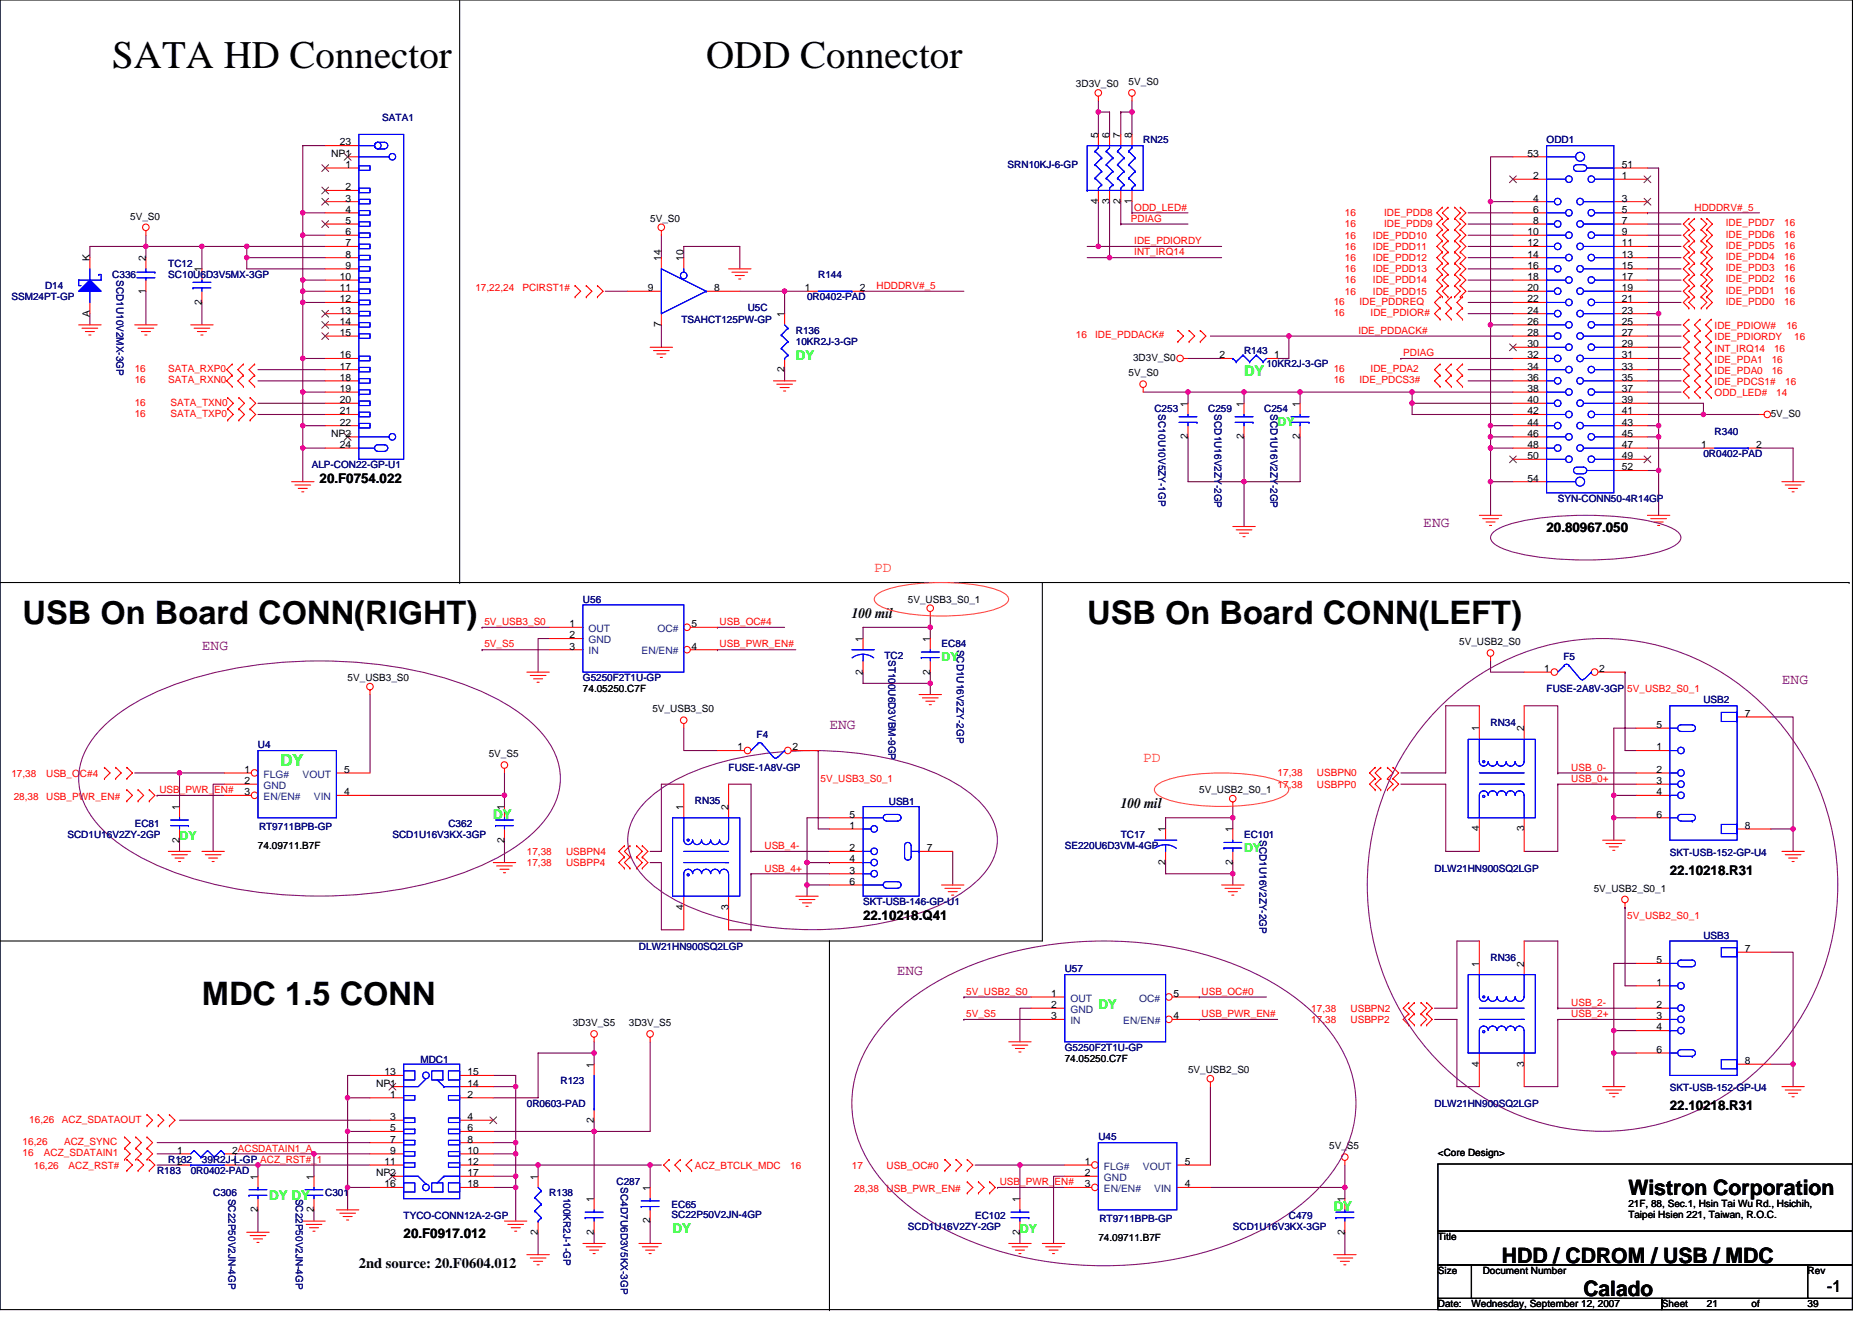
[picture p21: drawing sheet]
<svg xmlns="http://www.w3.org/2000/svg" width="297mm" height="210mm" viewBox="0 0 297 210" stroke-linecap="round" stroke-linejoin="round" font-family="sans-serif">
<defs><g id="words">
<g font-size="6.2">
<text x="17.8" y="10.9">SATA HD Connector</text>
<text x="112.1" y="10.9">ODD Connector</text>
</g>
<g font-size="5.1">
<text x="3.6" y="99">USB On Board CONN(RIGHT)</text>
<text x="172.5" y="99">USB On Board CONN(LEFT)</text>
<text x="32" y="159.4">MDC 1.5 CONN</text>
</g>
<g font-size="3.4">
<text x="258.4" y="189.6">Wistron Corporation</text>
<text x="238.3" y="200.5">HDD / CDROM / USB / MDC</text>
<text x="251.3" y="205.6">Calado</text>
</g>
<text font-size="2.6" fill="#0f0" x="44.5" y="121.6">DY</text>
<text font-size="2.6" x="289.9" y="205.1">-1</text>
<text font-size="2.3" fill="#00ff40" x="197.4" y="59.8">DY</text>
<g font-size="2.3" fill="#800080">
<text x="225.8" y="83.6">ENG</text>
<text x="32" y="103.2">ENG</text>
<text x="282.7" y="108.5">ENG</text>
<text x="131.6" y="115.6">ENG</text>
<text x="142.3" y="154.7">ENG</text>
</g>
<g font-size="2.3" fill="#ff8000">
<text x="138.7" y="90.7">PD</text>
<text x="181.4" y="121">PD</text>
</g>
<g font-size="2.3">
<text x="135.2" y="98.1">100 mil</text>
<text x="177.8" y="128.3">100 mil</text>
<text x="56.9" y="201.2">2nd source: 20.F0604.012</text>
</g>
<g font-size="2.1" fill="#0f0">
<text x="126.3" y="57.1">DY</text>
<text x="78.3" y="130">DY</text>
<text x="174.3" y="160.2">DY</text>
<text x="42.7" y="190.4">DY DY</text>
<text x="106.7" y="195.8">DY</text>
<text x="211.6" y="192.2">DY</text>
</g>
<g font-size="2.1">
<text x="50.7" y="76.6">20.F0754.022</text>
<text x="245.4" y="84.5">20.80967.050</text>
<text x="265" y="138.9">22.10218.R31</text>
<text x="136.9" y="146">22.10218.Q41</text>
<text x="265" y="176.2">22.10218.R31</text>
<text x="64" y="196.5">20.F0917.012</text>
</g>
<text font-size="1.9" fill="#00ff40" x="202.7" y="67.6">DY</text>
<g font-size="1.9" fill="#0f0">
<text x="149.4" y="104.9">DY</text>
<text x="28.5" y="133.4">DY</text>
<text x="197.4" y="135.2">DY</text>
<text x="161.8" y="195.6">DY</text>
</g>
<g font-size="1.6">
<text x="170.7" y="13.9">3D3V_S0</text>
<text x="179.1" y="13.5">5V_S0</text>
<text x="53.9" y="23.1">23</text>
<text x="174.3" y="21.9" transform="rotate(-90 174.3 21.9)">5</text>
<text x="176" y="21.9" transform="rotate(-90 176 21.9)">6</text>
<text x="177.8" y="21.9" transform="rotate(-90 177.8 21.9)">7</text>
<text x="179.6" y="21.9" transform="rotate(-90 179.6 21.9)">8</text>
<text x="52.6" y="24.9">NP1</text>
<text x="54.8" y="26.6">1</text>
<text x="242.4" y="24.9">53</text>
<text x="243.3" y="28.4">2</text>
<text x="257.3" y="26.6">51</text>
<text x="257.3" y="28.4">1</text>
<text x="20.7" y="34.8">5V_S0</text>
<text x="54.8" y="30.2">2</text>
<text x="54.8" y="32">3</text>
<text x="54.8" y="33.8">4</text>
<text x="54.8" y="35.5">5</text>
<text x="103.2" y="35.2">5V_S0</text>
<text x="174.3" y="32.4" transform="rotate(-90 174.3 32.4)">4</text>
<text x="176" y="32.4" transform="rotate(-90 176 32.4)">3</text>
<text x="177.8" y="32.4" transform="rotate(-90 177.8 32.4)">2</text>
<text x="179.6" y="32.4" transform="rotate(-90 179.6 32.4)">1</text>
<text x="243.3" y="32">4</text>
<text x="243.3" y="33.8">6</text>
<text x="243.3" y="35.5">8</text>
<text x="257.3" y="32">3</text>
<text x="257.3" y="33.8">5</text>
<text x="257.3" y="35.5">7</text>
<text x="14.2" y="41.4" transform="rotate(-90 14.2 41.4)">K</text>
<text x="23.1" y="41.4" transform="rotate(-90 23.1 41.4)">2</text>
<text x="54.8" y="37.3">6</text>
<text x="54.8" y="39.1">7</text>
<text x="54.8" y="40.9">8</text>
<text x="104.9" y="41.4" transform="rotate(-90 104.9 41.4)">14</text>
<text x="108.5" y="41.4" transform="rotate(-90 108.5 41.4)">10</text>
<text x="242.4" y="37.3">10</text>
<text x="242.4" y="39.1">12</text>
<text x="242.4" y="40.9">14</text>
<text x="257.3" y="37.3">9</text>
<text x="257.3" y="39.1">11</text>
<text x="257.3" y="40.9">13</text>
<text x="23.1" y="46.6" transform="rotate(-90 23.1 46.6)">1</text>
<text x="32" y="43.2" transform="rotate(-90 32 43.2)">1</text>
<text x="53.9" y="44.4">10</text>
<text x="53.9" y="46.2">11</text>
<text x="53.9" y="48">12</text>
<text x="54.8" y="42.7">9</text>
<text x="102.8" y="46.2">9</text>
<text x="113.3" y="46.2">8</text>
<text x="127.7" y="46.2">1</text>
<text x="136.4" y="46.2">2</text>
<text x="242.4" y="42.7">16</text>
<text x="242.4" y="44.4">18</text>
<text x="242.4" y="46.2">20</text>
<text x="242.4" y="48">22</text>
<text x="257.3" y="42.7">15</text>
<text x="257.3" y="44.4">17</text>
<text x="257.3" y="46.2">19</text>
<text x="257.3" y="48">21</text>
<text x="14.2" y="50.3" transform="rotate(-90 14.2 50.3)">A</text>
<text x="32" y="48.4" transform="rotate(-90 32 48.4)">2</text>
<text x="53.9" y="49.8">13</text>
<text x="53.9" y="51.5">14</text>
<text x="53.9" y="53.3">15</text>
<text x="104.9" y="51.9" transform="rotate(-90 104.9 51.9)">7</text>
<text x="124.5" y="50.3" transform="rotate(-90 124.5 50.3)">1</text>
<text x="242.4" y="49.8">24</text>
<text x="242.4" y="51.5">26</text>
<text x="242.4" y="53.3">28</text>
<text x="257.3" y="49.8">23</text>
<text x="257.3" y="51.5">25</text>
<text x="257.3" y="53.3">27</text>
<text x="53.9" y="56.9">16</text>
<text x="53.9" y="58.7">17</text>
<text x="124.5" y="59.1" transform="rotate(-90 124.5 59.1)">2</text>
<text x="179.1" y="59.7">5V_S0</text>
<text x="179.8" y="57.3">3D3V_S0</text>
<text x="193.5" y="56.9">2</text>
<text x="202.2" y="56.9">1</text>
<text x="242.4" y="55.1">30</text>
<text x="242.4" y="56.9">32</text>
<text x="242.4" y="58.7">34</text>
<text x="257.3" y="55.1">29</text>
<text x="257.3" y="56.9">31</text>
<text x="257.3" y="58.7">33</text>
<text x="53.9" y="60.4">18</text>
<text x="53.9" y="62.2">19</text>
<text x="53.9" y="64">20</text>
<text x="53.9" y="65.8">21</text>
<text x="188.5" y="64.5" transform="rotate(-90 188.5 64.5)">1</text>
<text x="197.4" y="64.5" transform="rotate(-90 197.4 64.5)">1</text>
<text x="206.3" y="64.5" transform="rotate(-90 206.3 64.5)">1</text>
<text x="242.4" y="60.4">36</text>
<text x="242.4" y="62.2">38</text>
<text x="242.4" y="64">40</text>
<text x="242.4" y="65.8">42</text>
<text x="257.3" y="60.4">35</text>
<text x="257.3" y="62.2">37</text>
<text x="257.3" y="64">39</text>
<text x="257.3" y="65.8">41</text>
<text x="52.6" y="69.3">NP2</text>
<text x="53.9" y="71.1">24</text>
<text x="53.9" y="67.5">22</text>
<text x="188.5" y="69.7" transform="rotate(-90 188.5 69.7)">2</text>
<text x="197.4" y="69.7" transform="rotate(-90 197.4 69.7)">2</text>
<text x="206.3" y="69.7" transform="rotate(-90 206.3 69.7)">2</text>
<text x="242.4" y="67.5">44</text>
<text x="242.4" y="69.3">46</text>
<text x="242.4" y="71.1">48</text>
<text x="257.3" y="67.5">43</text>
<text x="257.3" y="69.3">45</text>
<text x="257.3" y="71.1">47</text>
<text x="269.9" y="71.1">1</text>
<text x="278.7" y="71.1">2</text>
<text x="281" y="66.1">5V_S0</text>
<text x="242.4" y="76.4">54</text>
<text x="242.4" y="72.9">50</text>
<text x="257.3" y="74.7">52</text>
<text x="257.3" y="72.9">49</text>
<text x="144.1" y="95.7">5V_USB3_S0_1</text>
<text x="90.4" y="99.5">1</text>
<text x="90.4" y="101.3">2</text>
<text x="109.7" y="99.5">5</text>
<text x="136.9" y="101.9" transform="rotate(-90 136.9 101.9)">1</text>
<text x="147.6" y="101.9" transform="rotate(-90 147.6 101.9)">1</text>
<text x="90.4" y="103.1">3</text>
<text x="109.7" y="103.1">4</text>
<text x="136.9" y="107.1" transform="rotate(-90 136.9 107.1)">2</text>
<text x="147.6" y="107.1" transform="rotate(-90 147.6 107.1)">2</text>
<text x="231.5" y="102.4">5V_USB2_S0</text>
<text x="245" y="106.7">1</text>
<text x="253.8" y="106.7">2</text>
<text x="55.2" y="108.1">5V_USB3_S0</text>
<text x="92.5" y="109.9">74.05250.C7F</text>
<text x="103.5" y="113.1">5V_USB3_S0</text>
<text x="276.9" y="113.8">7</text>
<text x="117" y="119.1">1</text>
<text x="125.7" y="119.1">2</text>
<text x="234.7" y="116.1" transform="rotate(-90 234.7 116.1)">1</text>
<text x="241.8" y="116.1" transform="rotate(-90 241.8 116.1)">2</text>
<text x="262.8" y="119.1">1</text>
<text x="262.8" y="115.5">5</text>
<text x="38.8" y="122.7">1</text>
<text x="38.8" y="124.4">2</text>
<text x="54.6" y="122.7">5</text>
<text x="77.6" y="120.2">5V_S5</text>
<text x="190.3" y="125.9">5V_USB2_S0_1</text>
<text x="262.8" y="122.7">2</text>
<text x="262.8" y="124.4">3</text>
<text x="28.5" y="128.5" transform="rotate(-90 28.5 128.5)">1</text>
<text x="38.8" y="126.2">3</text>
<text x="54.6" y="126.2">4</text>
<text x="80" y="128.5" transform="rotate(-90 80 128.5)">1</text>
<text x="108.5" y="128.5" transform="rotate(-90 108.5 128.5)">1</text>
<text x="115.6" y="128.5" transform="rotate(-90 115.6 128.5)">2</text>
<text x="134.8" y="131.6">1</text>
<text x="134.8" y="129.8">5</text>
<text x="234.7" y="132" transform="rotate(-90 234.7 132)">4</text>
<text x="241.8" y="132" transform="rotate(-90 241.8 132)">3</text>
<text x="262.8" y="126.2">4</text>
<text x="262.8" y="129.8">6</text>
<text x="276.9" y="131.6">8</text>
<text x="28.5" y="133.7" transform="rotate(-90 28.5 133.7)">2</text>
<text x="40.9" y="134.8">74.09711.B7F</text>
<text x="80" y="133.7" transform="rotate(-90 80 133.7)">2</text>
<text x="134.8" y="136.9">4</text>
<text x="134.8" y="135.1">2</text>
<text x="147.1" y="135.1">7</text>
<text x="184.9" y="137.3" transform="rotate(-90 184.9 137.3)">2</text>
<text x="184.9" y="132.1" transform="rotate(-90 184.9 132.1)">1</text>
<text x="195.6" y="137.3" transform="rotate(-90 195.6 137.3)">2</text>
<text x="195.6" y="132.1" transform="rotate(-90 195.6 132.1)">1</text>
<text x="134.8" y="138.7">3</text>
<text x="134.8" y="140.4">6</text>
<text x="252.9" y="141.5">5V_USB2_S0_1</text>
<text x="108.5" y="144.4" transform="rotate(-90 108.5 144.4)">4</text>
<text x="115.6" y="144.4" transform="rotate(-90 115.6 144.4)">3</text>
<text x="234.7" y="153.4" transform="rotate(-90 234.7 153.4)">1</text>
<text x="241.8" y="153.4" transform="rotate(-90 241.8 153.4)">2</text>
<text x="262.8" y="152.9">5</text>
<text x="276.9" y="151.1">7</text>
<text x="166.8" y="158.2">1</text>
<text x="166.8" y="160">2</text>
<text x="166.8" y="161.8">3</text>
<text x="186.2" y="158.2">5</text>
<text x="186.2" y="161.8">4</text>
<text x="262.8" y="156.4">1</text>
<text x="262.8" y="160">2</text>
<text x="262.8" y="161.8">3</text>
<text x="90.9" y="162.9">3D3V_S5</text>
<text x="99.8" y="162.9">3D3V_S5</text>
<text x="262.8" y="163.6">4</text>
<text x="262.8" y="167.1">6</text>
<text x="59.7" y="172.4">NP1</text>
<text x="61" y="170.7">13</text>
<text x="74.2" y="172.4">14</text>
<text x="74.2" y="170.7">15</text>
<text x="94.3" y="169.4" transform="rotate(-90 94.3 169.4)">1</text>
<text x="168.9" y="168.6">74.05250.C7F</text>
<text x="188.5" y="170.3">5V_USB2_S0</text>
<text x="234.7" y="169.3" transform="rotate(-90 234.7 169.3)">4</text>
<text x="241.8" y="169.3" transform="rotate(-90 241.8 169.3)">3</text>
<text x="276.9" y="168.9">8</text>
<text x="61.9" y="174.2">1</text>
<text x="61.9" y="177.8">3</text>
<text x="61.9" y="179.6">5</text>
<text x="74.2" y="174.2">2</text>
<text x="74.2" y="177.8">4</text>
<text x="74.2" y="179.6">6</text>
<text x="94.3" y="178.2" transform="rotate(-90 94.3 178.2)">2</text>
<text x="28.1" y="184.9">2</text>
<text x="28.1" y="183.1">1</text>
<text x="36.8" y="184.9">1</text>
<text x="36.8" y="183.1">2ACSDATAIN1_A</text>
<text x="61" y="184.9">11</text>
<text x="61.9" y="181.3">7</text>
<text x="61.9" y="183.1">9</text>
<text x="74.2" y="181.3">8</text>
<text x="74.2" y="183.1">10</text>
<text x="74.2" y="184.9">12</text>
<text x="172.1" y="184.9">1</text>
<text x="188" y="184.9">5</text>
<text x="210.9" y="182.4">5V_S5</text>
<text x="228.2" y="183.5">&lt;Core Design&gt;</text>
<text x="40.9" y="187.2" transform="rotate(-90 40.9 187.2)">1</text>
<text x="49.8" y="187.2" transform="rotate(-90 49.8 187.2)">1</text>
<text x="59.7" y="186.7">NP2</text>
<text x="61" y="188.4">16</text>
<text x="74.2" y="186.7">17</text>
<text x="74.2" y="188.4">18</text>
<text x="85.4" y="187.2" transform="rotate(-90 85.4 187.2)">1</text>
<text x="94.3" y="190.8" transform="rotate(-90 94.3 190.8)">1</text>
<text x="103.1" y="189" transform="rotate(-90 103.1 189)">1</text>
<text x="161.8" y="190.8" transform="rotate(-90 161.8 190.8)">1</text>
<text x="172.1" y="186.7">2</text>
<text x="172.1" y="188.4">3</text>
<text x="188" y="188.4">4</text>
<text x="213.4" y="190.8" transform="rotate(-90 213.4 190.8)">1</text>
<text x="258.4" y="191.5">21F, 88, Sec.1, Hsin Tai Wu Rd., Hsichih,</text>
<text x="40.9" y="192.4" transform="rotate(-90 40.9 192.4)">2</text>
<text x="49.8" y="192.4" transform="rotate(-90 49.8 192.4)">2</text>
<text x="85.4" y="196" transform="rotate(-90 85.4 196)">2</text>
<text x="94.3" y="196" transform="rotate(-90 94.3 196)">2</text>
<text x="103.1" y="194.2" transform="rotate(-90 103.1 194.2)">2</text>
<text x="161.8" y="196" transform="rotate(-90 161.8 196)">2</text>
<text x="174.3" y="197">74.09711.B7F</text>
<text x="213.4" y="196" transform="rotate(-90 213.4 196)">2</text>
<text x="228.2" y="196.8">Title</text>
<text x="258.4" y="193.3">Taipei Hsien 221, Taiwan, R.O.C.</text>
<text x="228.2" y="202.2">Size</text>
<text x="235.3" y="202.2">Document Number</text>
<text x="286.8" y="202.2">Rev</text>
<text x="228.2" y="207.5">Date:</text>
<text x="233.5" y="207.5">Wednesday, September 12, 2007</text>
<text x="263.7" y="207.5">Sheet</text>
<text x="270.8" y="207.5">21</text>
<text x="277.9" y="207.5">of</text>
<text x="286.8" y="207.5">39</text>
</g>
<g font-size="1.6" fill="#000080">
<text x="60.7" y="19.2">SATA1</text>
<text x="181.4" y="22.8">RN25</text>
<text x="245.4" y="22.8">ODD1</text>
<text x="159.9" y="26.7">SRN10KJ-6-GP</text>
<text x="1.8" y="47.6">SSM24PT-GP</text>
<text x="7.2" y="45.9">D14</text>
<text x="17.8" y="44.1">C336</text>
<text x="18.5" y="44.4" transform="rotate(90 18.5 44.4)">SCD1U10V2MX-3GP</text>
<text x="26.7" y="42.3">TC12</text>
<text x="26.7" y="44.1">SC10U6D3V5MX-3GP</text>
<text x="128.1" y="47.6">0R0402-PAD</text>
<text x="129.8" y="44.1">R144</text>
<text x="108.1" y="51.2">TSAHCT125PW-GP</text>
<text x="118.6" y="49.4">U5C</text>
<text x="126.3" y="53">R136</text>
<text x="126.3" y="54.8">10KR2J-3-GP</text>
<text x="197.4" y="56.2">R143</text>
<text x="201" y="58.3">10KR2J-3-GP</text>
<text x="183.2" y="65.4">C253</text>
<text x="183.8" y="65.8" transform="rotate(90 183.8 65.8)">SC10U10V5ZY-1GP</text>
<text x="191.7" y="65.4">C259</text>
<text x="192.7" y="65.8" transform="rotate(90 192.7 65.8)">SCD1U16V2ZY-2GP</text>
<text x="200.6" y="65.4">C254</text>
<text x="201.6" y="65.8" transform="rotate(90 201.6 65.8)">SCD1U16V2ZY-2GP</text>
<text x="272.1" y="69">R340</text>
<text x="49.5" y="74.3">ALP-CON22-GP-U1</text>
<text x="270.3" y="72.5">0R0402-PAD</text>
<text x="247.2" y="79.7">SYN-CONN50-4R14GP</text>
<text x="92.5" y="95.7">U56</text>
<text x="140.3" y="104.5">TC2</text>
<text x="141" y="104.7" transform="rotate(90 141 104.7)">ST100U6D3VBM-9GP</text>
<text x="149.4" y="102.8">EC84</text>
<text x="151.8" y="103.1" transform="rotate(90 151.8 103.1)">SCD1U16V2ZY-2GP</text>
<text x="248.1" y="104.7">F5</text>
<text x="92.5" y="108.1">G5250F2T1U-GP</text>
<text x="245.4" y="109.9">FUSE-2A8V-3GP</text>
<text x="270.3" y="111.7">USB2</text>
<text x="40.9" y="118.8">U4</text>
<text x="120.1" y="117.2">F4</text>
<text x="236.5" y="115.2">RN34</text>
<text x="115.6" y="122.3">FUSE-1A8V-GP</text>
<text x="21.4" y="131.2">EC81</text>
<text x="41.1" y="131.7">RT9711BPB-GP</text>
<text x="71.2" y="131.2">C362</text>
<text x="110.3" y="127.7">RN35</text>
<text x="141" y="127.8">USB1</text>
<text x="10.7" y="133">SCD1U16V2ZY-2GP</text>
<text x="62.3" y="133">SCD1U16V3KX-3GP</text>
<text x="168.9" y="134.8">SE220U6D3VM-4GP</text>
<text x="177.8" y="133">TC17</text>
<text x="197.4" y="133">EC101</text>
<text x="199.8" y="133.3" transform="rotate(90 199.8 133.3)">SCD1U16V2ZY-2GP</text>
<text x="265" y="135.8">SKT-USB-152-GP-U4</text>
<text x="136.9" y="143.7">SKT-USB-146-GP-U1</text>
<text x="227.6" y="138.3">DLW21HN900SQ2LGP</text>
<text x="270.3" y="149">USB3</text>
<text x="101.4" y="150.8">DLW21HN900SQ2LGP</text>
<text x="168.9" y="154.3">U57</text>
<text x="236.5" y="152.5">RN36</text>
<text x="168.9" y="166.8">G5250F2T1U-GP</text>
<text x="66.7" y="168.7">MDC1</text>
<text x="88.9" y="172.1">R123</text>
<text x="265" y="173.2">SKT-USB-152-GP-U4</text>
<text x="83.6" y="175.7">0R0603-PAD</text>
<text x="227.6" y="175.7">DLW21HN900SQ2LGP</text>
<text x="26.7" y="184.6">R132</text>
<text x="32" y="184.6">39R2J-L-GP ACZ_RST#_1</text>
<text x="174.3" y="181">U45</text>
<text x="24.9" y="186.3">R183</text>
<text x="30.3" y="186.3">0R0402-PAD</text>
<text x="33.8" y="189.9">C306</text>
<text x="36.3" y="190.2" transform="rotate(90 36.3 190.2)">SC22P50V2JN-4GP</text>
<text x="46.9" y="190.2" transform="rotate(90 46.9 190.2)">SC22P50V2JN-4GP</text>
<text x="51.6" y="189.9">C301</text>
<text x="87.2" y="189.9">R138</text>
<text x="89.4" y="190.1" transform="rotate(90 89.4 190.1)">100KR2J-1-GP</text>
<text x="97.8" y="188.1">C287</text>
<text x="98.5" y="188.5" transform="rotate(90 98.5 188.5)">SC4D7U6D3V5KX-3GP</text>
<text x="106.5" y="191.7">EC65</text>
<text x="64" y="193.4">TYCO-CONN12A-2-GP</text>
<text x="106.5" y="193.3">SC22P50V2JN-4GP</text>
<text x="144.1" y="195.2">SCD1U16V2ZY-2GP</text>
<text x="154.7" y="193.4">EC102</text>
<text x="174.5" y="194">RT9711BPB-GP</text>
<text x="195.6" y="195.2">SCD1U16V3KX-3GP</text>
<text x="204.5" y="193.4">C479</text>
</g>
<g font-size="1.6" fill="#f00">
<text x="179.4" y="35.2">PDIAG</text>
<text x="180" y="33.4">ODD_LED#</text>
<text x="213.4" y="34.3">16</text>
<text x="219.6" y="34.3">IDE_PDD8</text>
<text x="268.9" y="33.4">HDDDRV#_5</text>
<text x="273.9" y="35.9">IDE_PDD7</text>
<text x="283.1" y="35.9">16</text>
<text x="180" y="38.8">IDE_PDIORDY</text>
<text x="180" y="40.5">INT_IRQ14</text>
<text x="213.4" y="37.9">16</text>
<text x="213.4" y="39.6">16</text>
<text x="213.4" y="41.4">16</text>
<text x="213.4" y="36.1">16</text>
<text x="217.8" y="37.9">IDE_PDD10</text>
<text x="217.8" y="39.6">IDE_PDD11</text>
<text x="217.8" y="41.4">IDE_PDD12</text>
<text x="219.6" y="36.1">IDE_PDD9</text>
<text x="273.9" y="37.7">IDE_PDD6</text>
<text x="273.9" y="39.5">IDE_PDD5</text>
<text x="273.9" y="41.3">IDE_PDD4</text>
<text x="283.1" y="37.7">16</text>
<text x="283.1" y="39.5">16</text>
<text x="283.1" y="41.3">16</text>
<text x="75.4" y="46.2">17,22,24</text>
<text x="82.9" y="46.2">PCIRST1#</text>
<text x="139.1" y="45.9">HDDDRV#_5</text>
<text x="213.4" y="43.2">16</text>
<text x="213.4" y="45">16</text>
<text x="213.4" y="46.8">16</text>
<text x="217.8" y="43.2">IDE_PDD13</text>
<text x="217.8" y="45">IDE_PDD14</text>
<text x="217.8" y="46.8">IDE_PDD15</text>
<text x="273.9" y="43">IDE_PDD3</text>
<text x="273.9" y="44.8">IDE_PDD2</text>
<text x="273.9" y="46.6">IDE_PDD1</text>
<text x="283.1" y="43">16</text>
<text x="283.1" y="44.8">16</text>
<text x="283.1" y="46.6">16</text>
<text x="170.7" y="53.7">16</text>
<text x="173.8" y="53.7">IDE_PDDACK#</text>
<text x="211.6" y="48.4">16</text>
<text x="211.6" y="50.1">16</text>
<text x="215.5" y="53">IDE_PDDACK#</text>
<text x="215.7" y="48.4">IDE_PDDREQ</text>
<text x="217.5" y="50.1">IDE_PDIOR#</text>
<text x="272.1" y="52.3">IDE_PDIOW#</text>
<text x="273.9" y="48.4">IDE_PDD0</text>
<text x="283.1" y="48.4">16</text>
<text x="283.5" y="52.3">16</text>
<text x="21.4" y="59">16</text>
<text x="26.7" y="59">SATA_RXP0</text>
<text x="211.6" y="59">16</text>
<text x="217.5" y="59">IDE_PDA2</text>
<text x="222.6" y="56.5">PDIAG</text>
<text x="272.1" y="54">IDE_PDIORDY</text>
<text x="272.1" y="55.8">INT_IRQ14</text>
<text x="272.1" y="57.6">IDE_PDA1</text>
<text x="272.1" y="59.4">IDE_PDA0</text>
<text x="281.1" y="57.6">16</text>
<text x="281.1" y="59.4">16</text>
<text x="281.5" y="55.8">16</text>
<text x="284.7" y="54">16</text>
<text x="21.4" y="64.4">16</text>
<text x="21.4" y="60.8">16</text>
<text x="26.7" y="60.8">SATA_RXN0</text>
<text x="27.1" y="64.4">SATA_TXN0</text>
<text x="211.6" y="60.8">16</text>
<text x="215.7" y="60.8">IDE_PDCS3#</text>
<text x="272.1" y="61.2">IDE_PDCS1#</text>
<text x="272.1" y="62.9">ODD_LED#</text>
<text x="281.9" y="62.9">14</text>
<text x="283.3" y="61.2">16</text>
<text x="21.4" y="66.1">16</text>
<text x="27.1" y="66.1">SATA_TXP0</text>
<text x="76.9" y="99.2">5V_USB3_S0</text>
<text x="114.2" y="99.2">USB_OC#4</text>
<text x="76.9" y="102.8">5V_S5</text>
<text x="114.2" y="102.8">USB_PWR_EN#</text>
<text x="258.2" y="109.9">5V_USB2_S0_1</text>
<text x="1.8" y="123.4">17,38</text>
<text x="7.3" y="123.4">USB_OC#4</text>
<text x="25.3" y="125.9">USB_PWR_EN#</text>
<text x="130.2" y="124.1">5V_USB3_S0_1</text>
<text x="202.7" y="123.2">17,38</text>
<text x="202.7" y="125">17,38</text>
<text x="209" y="123.2">USBPN0</text>
<text x="209" y="125">USBPP0</text>
<text x="249.3" y="122.3">USB_0-</text>
<text x="249.3" y="124.1">USB_0+</text>
<text x="2.2" y="126.9">28,38</text>
<text x="7.3" y="126.9">USB_PWR_EN#</text>
<text x="83.6" y="135.7">17,38</text>
<text x="83.6" y="137.4">17,38</text>
<text x="89.8" y="135.7">USBPN4</text>
<text x="89.8" y="137.4">USBPP4</text>
<text x="121.3" y="134.8">USB_4-</text>
<text x="121.3" y="138.3">USB_4+</text>
<text x="258.2" y="145.8">5V_USB2_S0_1</text>
<text x="153.3" y="157.9">5V_USB2_S0</text>
<text x="153.3" y="161.4">5V_S5</text>
<text x="190.6" y="157.9">USB_OC#0</text>
<text x="190.6" y="161.4">USB_PWR_EN#</text>
<text x="208.1" y="160.5">17,38</text>
<text x="214.3" y="160.5">USBPN2</text>
<text x="249.3" y="159.7">USB_2-</text>
<text x="249.3" y="161.4">USB_2+</text>
<text x="208.1" y="162.3">17,38</text>
<text x="214.3" y="162.3">USBPP2</text>
<text x="4.7" y="178.2">16,26</text>
<text x="9.8" y="178.2">ACZ_SDATAOUT</text>
<text x="3.6" y="181.7">16,26</text>
<text x="3.6" y="183.5">16</text>
<text x="5.4" y="185.6">16,26</text>
<text x="7" y="183.5">ACZ_SDATAIN1</text>
<text x="10.2" y="181.7">ACZ_SYNC</text>
<text x="10.9" y="185.6">ACZ_RST#</text>
<text x="110.3" y="185.6">ACZ_BTCLK_MDC</text>
<text x="125.4" y="185.6">16</text>
<text x="135.2" y="185.6">17</text>
<text x="140.7" y="185.6">USB_OC#0</text>
<text x="135.5" y="189.2">28,38</text>
<text x="140.7" y="189.2">USB_PWR_EN#</text>
<text x="158.6" y="188.1">USB_PWR_EN#</text>
</g>
<g font-size="1.6" fill="#004080">
<text x="93.4" y="100.3">OUT</text>
<text x="104.3" y="100.3">OC#</text>
<text x="93.4" y="102.1">GND</text>
<text x="93.4" y="103.8">IN</text>
<text x="101.8" y="103.8">EN/EN#</text>
<text x="41.8" y="123.4">FLG#</text>
<text x="41.8" y="125.2">GND</text>
<text x="48" y="123.4">VOUT</text>
<text x="41.8" y="127">EN/EN#</text>
<text x="49.8" y="127">VIN</text>
<text x="169.8" y="159">OUT</text>
<text x="169.8" y="160.7">GND</text>
<text x="180.8" y="159">OC#</text>
<text x="169.8" y="162.5">IN</text>
<text x="178.2" y="162.5">EN/EN#</text>
<text x="175.2" y="185.6">FLG#</text>
<text x="181.4" y="185.6">VOUT</text>
<text x="175.2" y="187.4">GND</text>
<text x="175.2" y="189.2">EN/EN#</text>
<text x="183.2" y="189.2">VIN</text>
</g>
</g></defs>
<g fill="none" stroke="#000" stroke-width=".17">
<path d="M0 0h293.9v207.9h-293.9zM72.9 0v92.5M0 92.5h293.4M72.9 92.5h.1M165.4 92.5v56.9h-165.4M293.4 92.5h.1M131.6 149.4h.1M131.6 149.4v58.6M228.2 184.7h65.7v10.7h-65.7zM228.2 195.4h65.7v5.3h-65.7zM228.2 200.7h5.3v5.4h-5.3zM228.2 206.1h35.5v1.8h-35.5z"/>
<path d="M233.5 200.7h53.3v5.4h-53.3zM263.7 206.1h30.2v1.8h-30.2zM286.8 200.7h7.1v5.4h-7.1z"/>
</g>
<g fill="none" stroke="#800040" stroke-width=".17">
<path d="M174.3 17.8h1.8v3.5M174.3 16v1.8M174.3 17.8h.1M174.3 17.8v3.5M177.8 17.8v3.5M177.8 17.8h.1M177.8 17.8h1.8M179.6 17.8v3.5M179.6 16v1.8M23.2 39.1h-8.9v1.8M23.2 37.3v3.6M23.2 39.1h8.8v3.6"/>
<path d="M23.2 39.1h.1M32 39.1h.1M32 39.1h7.2M39.2 39.1h12.4M39.2 39.1v1.8h12.4M48 37.3h3.6M48 33.8h3.6M48 33.8h.1M48 37.3h.1M48 33.8v42.7M51.6 23.1h-3.6v10.7M104.9 37.3v3.6"/>
<path d="M172.5 39.1h1.8M174.3 39.1h.1M174.3 32v7.1M174.3 39.1h19.5M176.1 32v8.9M177.8 32v3.6M177.8 35.6h.1M177.8 35.6h10.7M179.6 32v1.8M179.6 33.8h.1M179.6 33.8h8.9M233 33.8h7.1"/>
<path d="M233 35.6h7.1M233 37.3h7.1M233 39.1h7.1M236.5 32h3.6M236.5 32v19.6M236.5 32h.1M240.1 24.9h-3.6v7.1M261.4 33.8h.1M261.4 35.6h5.3M261.4 37.3h5.3M261.4 39.1h5.3M261.4 26.7h1.8v23.1"/>
<path d="M261.4 33.8h17.8M14.3 49.8v1.8M23.2 46.2v5.4M32 48v3.6M39.2 40.9h.1M39.2 40.9v1.8h12.4M40.9 58.7h10.7M48 56.9h3.6M48 48h3.6M48 46.2h3.6M48 44.4h3.6M48 44.4h.1"/>
<path d="M48 48h.1M48 46.2h.1M48 56.9h.1M96.1 46.2h3.5M104.9 51.6v3.5M108.5 40.9v-1.8h8.9v3.6M117.4 46.2h7.1M124.5 58.7v1.8M124.5 46.2h.1M124.5 46.2h3.6M124.5 46.2v3.6M136.9 46.2h.1"/>
<path d="M136.9 46.2h16M172.5 40.9h3.6M176.1 40.9h.1M176.1 40.9h17.7M188.5 56.9h5.3M192.1 53.3h12.4v3.6h-1.8M204.5 53.3h.1M204.5 53.3h35.6M222.3 56.9h.1M222.3 56.9h17.8M233 40.9h7.1M233 42.7h7.1"/>
<path d="M233 44.4h7.1M233 46.2h7.1M233 48h7.1M233 49.8h7.1M233 58.7h7.1M236.5 51.6h3.6M236.5 51.6h.1M236.5 51.6v19.5M261.4 40.9h5.3M261.4 42.7h5.3M261.4 44.4h5.3M261.4 46.2h5.3"/>
<path d="M261.4 48h5.3M261.4 49.8h1.8M261.4 51.6h5.3M261.4 53.3h5.3M261.4 55.1h5.3M261.4 56.9h5.3M261.4 58.7h5.3M263.2 49.8h.1M263.2 49.8v32M40.9 65.8h10.7M40.9 64h10.7M40.9 60.5h10.7"/>
<path d="M48 67.6h3.6M48 71.1h3.6M48 62.2h3.6M48 62.2h.1M48 71.1h.1M48 67.6h.1M181.4 62.2h7.1M188.5 62.2v1.8M188.5 69.3v7.2h8.9M188.5 62.2h.1M188.5 62.2h35.6M197.4 62.2v1.8"/>
<path d="M197.4 69.3v7.2M197.4 76.5h.1M197.4 76.5v7.1M197.4 62.2h.1M206.3 69.3v7.2h-8.9M206.3 62.2v1.8M206.3 62.2h.1M224.1 64h.1M224.1 62.2h16M224.1 64h16M224.1 62.2v3.6h16M224.1 62.2h.1"/>
<path d="M233 60.5h7.1M236.5 67.6h3.6M236.5 69.3h3.6M236.5 71.1h3.6M236.5 76.5h.1M236.5 67.6h.1M236.5 69.3h.1M236.5 71.1v5.4h3.6M236.5 71.1h.1M236.5 76.5v5.3M261.4 60.5h5.3M261.4 62.2h5.3"/>
<path d="M261.4 64h8.9v1.8M261.4 65.8h8.9M261.4 67.6h1.8M261.4 69.3h1.8M261.4 74.7h1.8M261.4 71.1h8.9M263.2 74.7h.1M263.2 67.6h.1M263.2 69.3h.1M270.3 65.8h.1M270.3 65.8h8.9M279.2 71.1h5.3v5.4"/>
<path d="M76.5 99.6h.1M76.5 99.6h10.7M113.8 99.6h.1M113.8 99.6h10.7M147.6 97.8v1.8M147.6 99.6h.1M147.6 99.6h-10.7v1.7M147.6 99.6v1.7M58.7 110.2v12.5M76.5 103.1h.1M76.5 103.1h10.7M87.2 101.3h-1.8v5.4"/>
<path d="M108.5 115.6v3.5h5.3M113.8 103.1h.1M113.8 103.1h12.5M129.8 119.1h.1M129.8 119.1v12.5h1.8M136.9 106.7v1.8h10.7M147.6 108.5h.1M147.6 106.7v1.8M147.6 108.5v1.7M234.7 112h-5.3v10.7h-7.1M236.5 104.9v1.8h5.3M241.8 112h5.4v10.7"/>
<path d="M257.8 106.7h.1M257.8 106.7v12.4h1.8M259.6 115.6h-3.5v10.6M281 113.8h3.5v17.8M21.4 122.7h7.1M24.9 126.2h.1M24.9 126.2h10.7M28.5 122.7v5.3M28.5 133.3v1.8M28.5 122.7h.1M28.5 122.7h7.1M35.6 124.5h-1.8v10.6"/>
<path d="M58.7 126.2h21.3M80 126.2v1.8M80 133.3v3.6M80 126.2h.1M80 122.7v3.5M103.2 136.9h1.7v10.7h3.6M108.5 124.5h-3.6v10.6h-1.7M115.6 124.5h3.6v10.6M119.2 135.1h.1M119.2 138.7h.1M119.2 138.7v8.9M119.2 135.1h12.4"/>
<path d="M119.2 138.7h12.4M128.1 136.9h.1M128.1 136.9v3.6M128.1 136.9h3.5M131.6 129.8h-3.5v7.1M131.6 136.9h.1M151.2 135.1v5.4M185 136.9v1.8h10.6M195.6 128v1.8M195.6 129.8h.1M195.6 138.7h.1M195.6 129.8h-10.6v1.8"/>
<path d="M195.6 136.9v1.8M195.6 129.8v1.8M195.6 138.7v1.8M222.3 124.5h7.1v10.6h5.3M247.2 122.7h.1M247.2 124.5h.1M247.2 124.5v10.6h-5.4M247.2 122.7h12.4M247.2 124.5h12.4M256.1 129.8v3.5M256.1 126.2h3.5M256.1 126.2v3.6h3.5"/>
<path d="M256.1 126.2h.1M281 131.6h3.5v3.5M284.5 131.6h.1M115.6 147.6h3.6M119.2 147.6h.1M131.6 140.5h-3.5v1.7M152.9 158.2h.1M152.9 158.2h10.7M190.3 158.2h.1M190.3 158.2h10.7M234.7 149.4h-3.5v10.6h-3.6M241.8 149.4h5.4v10.6"/>
<path d="M257.8 144h.1M257.8 144v12.5h1.8M259.6 152.9h-3.5v10.7M281 151.1h3.5v17.8M28.5 177.8h30.2M55.2 174.2h.1M55.2 174.2h3.5M55.2 179.6h3.5M55.2 179.6h.1M55.2 174.2v17.8M58.7 170.7h-3.5v3.5M78.3 170.7h3.5v1.8"/>
<path d="M78.3 172.5h3.5M78.3 179.6h16M81.8 172.5h.1M81.8 172.5v21.3M94.3 167.1h-8.9v7.1h-7.1M94.3 165.4v1.7M94.3 179.6v10.6M94.3 177.8v1.8M94.3 179.6h.1M94.3 167.1h.1M94.3 167.1v1.8M103.2 165.4v14.2h-8.9"/>
<path d="M152.9 161.8h.1M152.9 161.8h10.7M163.6 160h-1.8v5.4M190.3 161.8h.1M190.3 161.8h12.4M192.1 172.5v12.4M227.6 161.8h3.6v10.7h3.5M247.2 160h.1M247.2 161.8h.1M247.2 161.8v10.7h-5.4M247.2 160h12.4M247.2 161.8h12.4"/>
<path d="M256.1 167.1v5.4M256.1 163.6h3.5M256.1 163.6v3.5h3.5M256.1 163.6h.1M281 168.9h3.5v3.6M284.5 168.9h.1M24.9 183.1h3.6M24.9 181.4h33.8M24.9 184.9h3.6M37.4 183.1h.1M37.4 184.9h3.5v1.8M37.4 183.1h21.3"/>
<path d="M40.9 184.9h.1M40.9 192v3.6M40.9 184.9h17.8M49.8 192v1.8M49.8 183.1h.1M49.8 183.1v3.6M55.2 188.5h.1M55.2 188.5h3.5M78.3 181.4h3.5M78.3 183.1h3.5M78.3 186.7h3.5M78.3 188.5h3.5"/>
<path d="M78.3 184.9h7.1v1.8M81.8 181.4h.1M81.8 183.1h.1M81.8 188.5h.1M81.8 186.7h.1M85.4 184.9h.1M85.4 195.6v3.5M85.4 184.9h19.5M94.3 195.6v1.8M103.2 184.9h.1M103.2 184.9v3.6M103.2 193.8v3.6"/>
<path d="M154.7 184.9h7.1M158.3 188.5h.1M158.3 188.5h10.6M161.8 184.9h.1M161.8 184.9v5.3M161.8 195.6v1.8M161.8 184.9h7.1M168.9 186.7h-1.7v10.7M192.1 188.5h21.3M213.4 188.5h.1M213.4 188.5v1.7M213.4 195.6v3.5"/>
<path d="M213.4 184.9v3.6"/>
</g>
<g fill="#f0f" stroke="#f0f" stroke-width=".17">
<circle cx="39.1" cy="40.9" r=".35"/>
<circle cx="23.1" cy="39.1" r=".35"/>
<circle cx="124.5" cy="46.2" r=".35"/>
<circle cx="174.3" cy="39.1" r=".35"/>
<circle cx="176" cy="40.9" r=".35"/>
<circle cx="224.1" cy="64" r=".35"/>
<circle cx="197.4" cy="76.4" r=".35"/>
<circle cx="179.6" cy="17.8" r=".35"/>
<circle cx="174.3" cy="17.8" r=".35"/>
<circle cx="55.1" cy="174.2" r=".35"/>
<circle cx="55.1" cy="188.5" r=".35"/>
<circle cx="81.8" cy="172.5" r=".35"/>
<circle cx="81.8" cy="181.3" r=".35"/>
<circle cx="81.8" cy="183.1" r=".35"/>
<circle cx="81.8" cy="188.5" r=".35"/>
<circle cx="49.8" cy="183.1" r=".35"/>
<circle cx="103.2" cy="184.9" r=".35"/>
<circle cx="85.4" cy="184.9" r=".35"/>
<circle cx="55.1" cy="179.6" r=".35"/>
<circle cx="81.8" cy="186.7" r=".35"/>
<circle cx="94.3" cy="179.6" r=".35"/>
<circle cx="94.3" cy="167.1" r=".35"/>
<circle cx="256.1" cy="129.8" r=".35"/>
<circle cx="256.1" cy="126.2" r=".35"/>
<circle cx="256.1" cy="167.1" r=".35"/>
<circle cx="256.1" cy="163.6" r=".35"/>
<circle cx="195.6" cy="129.8" r=".35"/>
<circle cx="195.6" cy="138.7" r=".35"/>
<circle cx="128" cy="140.4" r=".35"/>
<circle cx="147.6" cy="99.6" r=".35"/>
<circle cx="147.6" cy="108.4" r=".35"/>
<circle cx="270.3" cy="65.8" r=".35"/>
<circle cx="263.2" cy="74.7" r=".35"/>
<circle cx="263.2" cy="67.6" r=".35"/>
<circle cx="263.2" cy="49.8" r=".35"/>
<circle cx="236.5" cy="76.4" r=".35"/>
<circle cx="236.5" cy="67.6" r=".35"/>
<circle cx="236.5" cy="51.5" r=".35"/>
<circle cx="263.2" cy="69.3" r=".35"/>
<circle cx="236.5" cy="69.3" r=".35"/>
<circle cx="206.3" cy="62.2" r=".35"/>
<circle cx="224.1" cy="62.2" r=".35"/>
<circle cx="188.5" cy="62.2" r=".35"/>
<circle cx="197.4" cy="62.2" r=".35"/>
<circle cx="204.5" cy="53.3" r=".35"/>
<circle cx="40.9" cy="184.9" r=".35"/>
<circle cx="39.1" cy="39.1" r=".35"/>
<circle cx="32" cy="39.1" r=".35"/>
<circle cx="48" cy="44.4" r=".35"/>
<circle cx="48" cy="48" r=".35"/>
<circle cx="48" cy="62.2" r=".35"/>
<circle cx="48" cy="33.8" r=".35"/>
<circle cx="48" cy="46.2" r=".35"/>
<circle cx="48" cy="56.9" r=".35"/>
<circle cx="48" cy="71.1" r=".35"/>
<circle cx="48" cy="37.3" r=".35"/>
<circle cx="48" cy="67.6" r=".35"/>
<circle cx="128" cy="136.9" r=".35"/>
<circle cx="284.5" cy="131.6" r=".35"/>
<circle cx="284.5" cy="168.9" r=".35"/>
<circle cx="28.5" cy="122.7" r=".35"/>
<circle cx="80" cy="126.2" r=".35"/>
<circle cx="213.4" cy="188.5" r=".35"/>
<circle cx="161.8" cy="184.9" r=".35"/>
<circle cx="236.5" cy="71.1" r=".35"/>
<circle cx="236.5" cy="32" r=".35"/>
</g>
<g fill="none" stroke="#f00" stroke-width=".17">
<path d="M174.3 15.3v.7M179.6 15.3v.7M23.2 36.6v.7M104.9 36.6v.7M228.9 34.7h.1M228.9 32.9h.1M228.9 36.4h.1M228.9 38.2h.1M228.9 32.9l-.9 .9 .9 .9M228.9 34.7l-.9 .9 .9 .8M228.9 36.4l-.9 .9 .9 .9M228.9 38.2l-.9 .9 .9 .9"/>
<path d="M229.8 34.7h.1M229.8 32.9h.1M229.8 36.4h.1M229.8 38.2h.1M229.8 32.9l-.9 .9 .9 .9M229.8 34.7l-.9 .9 .9 .8M229.8 36.4l-.9 .9 .9 .9M229.8 38.2l-.9 .9 .9 .9M230.8 32.9h.1M230.8 34.7h.1M230.8 36.4h.1M230.8 38.2h.1"/>
<path d="M230.8 32.9l.9 .9-.9 .9M230.8 34.7l.9 .9-.9 .8M230.8 36.4l.9 .9-.9 .9M230.8 38.2l.9 .9-.9 .9M231.7 34.7h.1M231.7 32.9h.1M231.7 36.4h.1M231.7 38.2h.1M231.7 32.9l.9 .9-.9 .9M231.7 34.7l.9 .9-.9 .8M231.7 36.4l.9 .9-.9 .9M231.7 38.2l.9 .9-.9 .9"/>
<path d="M240.1 24.9h5.3M240.1 28.4h5.3M240.1 32h5.3M240.1 33.8h5.3M240.1 35.6h5.3M240.1 37.3h5.3M240.1 39.1h5.3M256.1 26.7h5.3M256.1 28.4h5.3M256.1 32h5.3M256.1 33.8h5.3M256.1 35.6h5.3"/>
<path d="M256.1 37.3h5.3M256.1 39.1h5.3M268 36.4h.1M268 34.7h.1M268 38.2h.1M268 34.7l-.9 .9 .9 .8M268 36.4l-.9 .9 .9 .9M268 38.2l-.9 .9 .9 .9M268.9 36.4h.1M268.9 34.7h.1M268.9 38.2h.1M268.9 34.7l-.9 .9 .9 .8"/>
<path d="M268.9 36.4l-.9 .9 .9 .9M268.9 38.2l-.9 .9 .9 .9M269.9 34.7h.1M269.9 36.4h.1M269.9 38.2h.1M269.9 34.7l.9 .9-.9 .8M269.9 36.4l.9 .9-.9 .9M269.9 38.2l.9 .9-.9 .9M270.8 36.4h.1M270.8 34.7h.1M270.8 38.2h.1M270.8 34.7l.9 .9-.9 .8"/>
<path d="M270.8 36.4l.9 .9-.9 .9M270.8 38.2l.9 .9-.9 .9M12.5 51.6h3.5M13 52.1h2.5M13.5 52.6h1.5M14.1 53.2h.3M21.4 51.6h3.5M21.9 52.1h2.5M22.4 52.6h1.5M23 53.2h.3M30.3 51.6h3.5M30.8 52.1h2.5"/>
<path d="M31.3 52.6h1.5M31.9 53.2h.3M36.8 59.6h.1M36.8 57.8h.1M36.8 57.8l-.8 .9 .8 .9M36.8 59.6l-.8 .9 .8 .8M38.6 59.6h.1M38.6 57.8h.1M38.6 59.6l-.9 .9 .9 .8M38.6 57.8l-.9 .9 .9 .9M40.4 59.6h.1M40.4 57.8h.1"/>
<path d="M40.4 57.8l-.9 .9 .9 .9M40.4 59.6l-.9 .9 .9 .8M91.2 45.3h.1M91.2 47.1h.1M91.2 45.3l.9 .9-.9 .9M93 47.1h.1M93 45.3h.1M93 45.3l.9 .9-.9 .9M94.8 45.3h.1M94.8 47.1h.1M94.8 45.3l.9 .9-.9 .9M103.2 55.1h3.5"/>
<path d="M103.7 55.6h2.5M104.2 56.2h1.5M104.8 56.7h.3M115.6 42.7h3.6M116.1 43.2h2.5M116.7 43.7h1.4M117.2 44.3h.4M186.9 54.2h.1M186.9 52.5h.1M186.9 52.5l.9 .8-.9 .9M187.8 56.9h.7M188.7 52.5h.1"/>
<path d="M188.7 54.2h.1M188.7 52.5l.9 .8-.9 .9M190.5 54.2h.1M190.5 52.5h.1M190.5 52.5l.8 .8-.8 .9M228.5 48.9h.1M228.5 47.1h.1M228.5 50.7h.1M228.5 59.6h.1M228.5 57.8h.1M228.5 47.1l-.9 .9 .9 .9M228.5 48.9l-.9 .9 .9 .9"/>
<path d="M228.5 59.6l-.9 .9 .9 .8M228.5 57.8l-.9 .9 .9 .9M228.9 40h.1M228.9 41.8h.1M228.9 43.6h.1M228.9 45.3h.1M228.9 47.1h.1M228.9 40l-.9 .9 .9 .9M228.9 41.8l-.9 .9 .9 .9M228.9 43.6l-.9 .8 .9 .9M228.9 45.3l-.9 .9 .9 .9M229.8 40h.1"/>
<path d="M229.8 41.8h.1M229.8 43.6h.1M229.8 45.3h.1M229.8 47.1h.1M229.8 40l-.9 .9 .9 .9M229.8 41.8l-.9 .9 .9 .9M229.8 43.6l-.9 .8 .9 .9M229.8 45.3l-.9 .9 .9 .9M230.3 47.1h.1M230.3 48.9h.1M230.3 50.7h.1M230.3 57.8h.1"/>
<path d="M230.3 59.6h.1M230.3 47.1l-.9 .9 .9 .9M230.3 48.9l-.9 .9 .9 .9M230.3 57.8l-.9 .9 .9 .9M230.3 59.6l-.9 .9 .9 .8M230.8 40h.1M230.8 41.8h.1M230.8 43.6h.1M230.8 45.3h.1M230.8 47.1h.1M230.8 40l.9 .9-.9 .9M230.8 41.8l.9 .9-.9 .9"/>
<path d="M230.8 43.6l.9 .8-.9 .9M230.8 45.3l.9 .9-.9 .9M231.7 40h.1M231.7 41.8h.1M231.7 43.6h.1M231.7 45.3h.1M231.7 47.1h.1M231.7 40l.9 .9-.9 .9M231.7 41.8l.9 .9-.9 .9M231.7 43.6l.9 .8-.9 .9M231.7 45.3l.9 .9-.9 .9M232.1 48.9h.1"/>
<path d="M232.1 47.1h.1M232.1 50.7h.1M232.1 59.6h.1M232.1 57.8h.1M232.1 48.9l-.9 .9 .9 .9M232.1 47.1l-.9 .9 .9 .9M232.1 59.6l-.9 .9 .9 .8M232.1 57.8l-.9 .9 .9 .9M240.1 40.9h5.3M240.1 42.7h5.3M240.1 44.4h5.3M240.1 46.2h5.3"/>
<path d="M240.1 48h5.3M240.1 49.8h5.3M240.1 51.6h5.3M240.1 53.3h5.3M240.1 55.1h5.3M240.1 56.9h5.3M240.1 58.7h5.3M256.1 40.9h5.3M256.1 42.7h5.3M256.1 44.4h5.3M256.1 46.2h5.3M256.1 48h5.3"/>
<path d="M256.1 49.8h5.3M256.1 51.6h5.3M256.1 53.3h5.3M256.1 55.1h5.3M256.1 56.9h5.3M256.1 58.7h5.3M268 40h.1M268 41.8h.1M268 43.6h.1M268 45.3h.1M268 47.1h.1M268 48.9h.1"/>
<path d="M268 52.5h.1M268 50.7h.1M268 54.2h.1M268 56h.1M268 57.8h.1M268 59.6h.1M268 40l-.9 .9 .9 .9M268 41.8l-.9 .9 .9 .9M268 43.6l-.9 .8 .9 .9M268 45.3l-.9 .9 .9 .9M268 47.1l-.9 .9 .9 .9M268 52.5l-.9 .8 .9 .9"/>
<path d="M268 54.2l-.9 .9 .9 .9M268 50.7l-.9 .9 .9 .9M268 56l-.9 .9 .9 .9M268 57.8l-.9 .9 .9 .9M268 59.6l-.9 .9 .9 .8M268.9 40h.1M268.9 41.8h.1M268.9 43.6h.1M268.9 45.3h.1M268.9 47.1h.1M268.9 48.9h.1M268.9 40l-.9 .9 .9 .9"/>
<path d="M268.9 41.8l-.9 .9 .9 .9M268.9 43.6l-.9 .8 .9 .9M268.9 45.3l-.9 .9 .9 .9M268.9 47.1l-.9 .9 .9 .9M269.8 50.7h.1M269.8 52.5h.1M269.8 54.2h.1M269.8 56h.1M269.8 57.8h.1M269.8 59.6h.1M269.8 50.7l-.9 .9 .9 .9M269.8 52.5l-.9 .8 .9 .9"/>
<path d="M269.8 54.2l-.9 .9 .9 .9M269.8 56l-.9 .9 .9 .9M269.8 57.8l-.9 .9 .9 .9M269.8 59.6l-.9 .9 .9 .8M269.9 40h.1M269.9 41.8h.1M269.9 43.6h.1M269.9 45.3h.1M269.9 47.1h.1M269.9 48.9h.1M269.9 40l.9 .9-.9 .9M269.9 41.8l.9 .9-.9 .9"/>
<path d="M269.9 43.6l.9 .8-.9 .9M269.9 45.3l.9 .9-.9 .9M269.9 47.1l.9 .9-.9 .9M270.8 40h.1M270.8 41.8h.1M270.8 43.6h.1M270.8 45.3h.1M270.8 47.1h.1M270.8 48.9h.1M270.8 40l.9 .9-.9 .9M270.8 41.8l.9 .9-.9 .9M270.8 43.6l.9 .8-.9 .9"/>
<path d="M270.8 45.3l.9 .9-.9 .9M270.8 47.1l.9 .9-.9 .9M271.5 52.5h.1M271.5 50.7h.1M271.5 54.2h.1M271.5 56h.1M271.5 57.8h.1M271.5 59.6h.1M271.5 52.5l-.8 .8 .8 .9M271.5 50.7l-.8 .9 .8 .9M271.5 54.2l-.8 .9 .8 .9M271.5 56l-.8 .9 .8 .9"/>
<path d="M271.5 57.8l-.8 .9 .8 .9M271.5 59.6l-.8 .9 .8 .8M36.1 66.7h.1M36.1 64.9h.1M36.1 63.1h.1M36.1 63.1l.9 .9-.9 .9M36.1 64.9l.9 .9-.9 .9M36.8 61.3h.1M37.9 64.9h.1M37.9 66.7h.1M37.9 63.1h.1M37.9 64.9l.9 .9-.9 .9"/>
<path d="M37.9 63.1l.9 .9-.9 .9M38.6 61.3h.1M39.7 66.7h.1M39.7 64.9h.1M39.7 63.1h.1M39.7 63.1l.9 .9-.9 .9M39.7 64.9l.9 .9-.9 .9M40.4 61.3h.1M46.3 76.5h3.5M46.8 77h2.5M47.3 77.5h1.5M47.9 78.1h.3"/>
<path d="M122.7 60.5h3.6M123.3 61h2.4M123.8 61.5h1.4M124.3 62.1h.4M181.4 61.5v.7M228.5 61.3h.1M230.3 61.3h.1M232.1 61.3h.1M240.1 76.5h5.3M240.1 60.5h5.3M240.1 62.2h5.3M240.1 64h5.3"/>
<path d="M240.1 65.8h5.3M240.1 67.6h5.3M240.1 69.3h5.3M240.1 71.1h5.3M240.1 72.9h5.3M256.1 74.7h5.3M256.1 60.5h5.3M256.1 62.2h5.3M256.1 64h5.3M256.1 65.8h5.3M256.1 67.6h5.3M256.1 69.3h5.3"/>
<path d="M256.1 71.1h5.3M256.1 72.9h5.3M268 61.3h.1M268 63.1h.1M268 61.3l-.9 .9 .9 .9M269.8 61.3h.1M269.8 63.1h.1M269.8 61.3l-.9 .9 .9 .9M271.5 61.3h.1M271.5 63.1h.1M271.5 61.3l-.8 .9 .8 .9M279.2 65.8h.7"/>
<path d="M282.7 76.5h3.6M283.3 77h2.5M283.8 77.5h1.4M284.3 78.1h.4M147.6 97.1v.7M195.6 83.6h3.6M196.1 84.1h2.5M196.7 84.6h1.4M197.2 85.2h.4M234.7 81.8h3.6M235.3 82.3h2.5M235.8 82.8h1.4"/>
<path d="M236.3 83.4h.4M261.4 81.8h3.6M261.9 82.3h2.5M262.5 82.8h1.4M263 83.4h.4M58.7 109.5v.7M83.6 106.7h3.6M84.1 107.2h2.5M84.7 107.7h1.4M85.2 108.3h.4M108.5 114.9v.7M145.8 110.2h3.6"/>
<path d="M146.4 110.8h2.5M146.9 111.3h1.4M147.4 111.8h.4M236.5 104.2v.7M16.6 123.6h.1M16.6 121.8h.1M16.6 121.8l.9 .9-.9 .9M18.3 121.8h.1M18.3 123.6h.1M18.3 121.8l.9 .9-.9 .9M20.1 123.6h.1M20.1 121.8h.1"/>
<path d="M20.1 127.1h.1M20.1 125.3h.1M20.1 125.3l.9 .9-.9 .9M20.1 121.8l.9 .9-.9 .9M21.9 125.3h.1M21.9 127.1h.1M21.9 125.3l.9 .9-.9 .9M23.7 127.1h.1M23.7 125.3h.1M23.7 125.3l.9 .9-.9 .9M26.7 135.1h3.6M27.2 135.7h2.5"/>
<path d="M27.8 136.2h1.4M28.3 136.7h.4M32 135.1h3.6M32.6 135.7h2.5M33.1 136.2h1.4M33.7 136.7h.3M78.3 136.9h3.5M78.8 137.4h2.5M79.3 138h1.5M79.9 138.5h.3M80 122v.7M99.1 136h.1"/>
<path d="M99.1 134.2h.1M99.1 137.8h.1M99.1 134.2l-.9 .9 .9 .9M99.1 136l-.9 .9 .9 .9M100 136h.1M100 134.2h.1M100 137.8h.1M100 134.2l-.9 .9 .9 .9M100 136l-.9 .9 .9 .9M101 134.2h.1M101 136h.1M101 137.8h.1"/>
<path d="M101 134.2l.9 .9-.9 .9M101 136l.9 .9-.9 .9M101.9 136h.1M101.9 134.2h.1M101.9 137.8h.1M101.9 134.2l.9 .9-.9 .9M101.9 136l.9 .9-.9 .9M185 131.6v1.7M185 135.1v1.8M195.6 127.3v.7M218.2 123.6h.1M218.2 121.8h.1"/>
<path d="M218.2 125.3h.1M218.2 121.8l-.9 .9 .9 .9M218.2 123.6l-.9 .9 .9 .8M219.1 123.6h.1M219.1 121.8h.1M219.1 125.3h.1M219.1 121.8l-.9 .9 .9 .9M219.1 123.6l-.9 .9 .9 .8M220.2 121.8h.1M220.2 123.6h.1M220.2 125.3h.1M220.2 121.8l.8 .9-.8 .9"/>
<path d="M220.2 123.6l.8 .9-.8 .8M221 123.6h.1M221 121.8h.1M221 125.3h.1M221 121.8l.9 .9-.9 .9M221 123.6l.9 .9-.9 .8M254.3 133.3h3.5M254.8 133.9h2.5M255.4 134.4h1.4M255.9 135h.3M282.7 135.1h3.6M283.3 135.7h2.5"/>
<path d="M283.8 136.2h1.4M284.3 136.7h.4M126.3 142.2h3.5M126.8 142.8h2.5M127.3 143.3h1.5M127.9 143.8h.3M149.4 140.5h3.5M149.9 141h2.5M150.4 141.5h1.5M151 142.1h.3M193.8 140.5h3.6M194.4 141h2.5"/>
<path d="M194.9 141.5h1.4M195.4 142.1h.4M223.5 159.1h.1M223.5 159.1l-.9 .9 .9 .9M224.4 159.1h.1M224.4 159.1l-.9 .9 .9 .9M225.5 159.1h.1M225.5 159.1l.9 .9-.9 .9M226.4 159.1h.1M226.4 159.1l.9 .9-.9 .9M257.8 143.3v.7M23.3 178.7h.1"/>
<path d="M23.3 176.9h.1M23.3 176.9l.9 .9-.9 .9M25.1 176.9h.1M25.1 178.7h.1M25.1 176.9l.9 .9-.9 .9M26.9 178.7h.1M26.9 176.9h.1M26.9 176.9l.9 .9-.9 .9M94.3 164.6v.8M94.3 168.9v1.8M94.3 176v1.8M103.2 164.6v.8"/>
<path d="M160.1 165.4h3.5M160.6 165.9h2.5M161.1 166.4h1.5M161.7 167h.3M192.1 171.7v.8M223.5 160.9h.1M223.5 162.7h.1M223.5 160.9l-.9 .9 .9 .9M224.4 160.9h.1M224.4 162.7h.1M224.4 160.9l-.9 .9 .9 .9M225.5 160.9h.1"/>
<path d="M225.5 162.7h.1M225.5 160.9l.9 .9-.9 .9M226.4 160.9h.1M226.4 162.7h.1M226.4 160.9l.9 .9-.9 .9M254.3 172.5h3.5M254.8 173h2.5M255.4 173.5h1.4M255.9 174.1h.3M282.7 172.5h3.6M283.3 173h2.5M283.8 173.5h1.4"/>
<path d="M284.3 174.1h.4M19.8 184h.1M19.8 182.2h.1M19.8 180.5h.1M19.8 180.5l.9 .9-.9 .8M19.8 182.2l.9 .9-.9 .9M20.1 185.8h.1M20.1 184h.1M20.1 184l.9 .9-.9 .9M21.5 182.2h.1M21.5 184h.1M21.5 180.5h.1"/>
<path d="M21.5 182.2l.9 .9-.9 .9M21.5 180.5l.9 .9-.9 .8M21.9 184h.1M21.9 185.8h.1M21.9 184l.9 .9-.9 .9M23.3 184h.1M23.3 182.2h.1M23.3 180.5h.1M23.3 180.5l.9 .9-.9 .8M23.3 182.2l.9 .9-.9 .9M23.7 185.8h.1M23.7 184h.1"/>
<path d="M23.7 184l.9 .9-.9 .9M39.2 195.6h3.5M39.7 196.1h2.5M40.2 196.6h1.5M40.8 197.2h.3M48 193.8h3.6M48.6 194.3h2.5M49.1 194.9h1.4M49.7 195.4h.3M53.4 192h3.5M53.9 192.6h2.5M54.4 193.1h1.5"/>
<path d="M55 193.6h.3M80 193.8h3.6M80.6 194.3h2.5M81.1 194.9h1.4M81.7 195.4h.3M83.6 199.1h3.6M84.1 199.7h2.5M92.5 197.4h3.6M93 197.9h2.5M93.6 198.4h1.4M94.1 199h.3M101.4 197.4h3.5"/>
<path d="M101.9 197.9h2.5M102.4 198.4h1.5M103 199h.3M106.2 185.8h.1M106.2 184h.1M106.2 184l-.9 .9 .9 .9M108 184h.1M108 185.8h.1M108 184l-.9 .9 .9 .9M109.7 185.8h.1M109.7 184h.1M109.7 184l-.8 .9 .8 .9"/>
<path d="M149.9 185.8h.1M149.9 184h.1M149.9 184l.9 .9-.9 .9M151.7 184h.1M151.7 185.8h.1M151.7 184l.9 .9-.9 .9M153.5 189.4h.1M153.5 187.6h.1M153.5 185.8h.1M153.5 184h.1M153.5 187.6l.9 .9-.9 .9M153.5 184l.9 .9-.9 .9"/>
<path d="M155.3 187.6h.1M155.3 189.4h.1M155.3 187.6l.8 .9-.8 .9M157 189.4h.1M157 187.6h.1M157 187.6l.9 .9-.9 .9M160.1 197.4h3.5M160.6 197.9h2.5M161.1 198.4h1.5M161.7 199h.3M165.4 197.4h3.5M165.9 197.9h2.5"/>
<path d="M166.5 198.4h1.4M167 199h.3M211.6 199.1h3.6M212.1 199.7h2.5M213.4 184.2v.7M84.7 200.2h1.4M85.2 200.7h.4M212.7 200.2h1.4M213.2 200.7h.4"/>
<circle cx="174.3" cy="14.7" r=".52"/>
<circle cx="179.6" cy="14.7" r=".52"/>
<circle cx="23.1" cy="36.1" r=".52"/>
<circle cx="104.9" cy="36.1" r=".52"/>
<circle cx="187.2" cy="56.9" r=".52"/>
<circle cx="181.4" cy="61" r=".52"/>
<circle cx="280.4" cy="65.8" r=".52"/>
<circle cx="147.6" cy="96.5" r=".52"/>
<circle cx="58.7" cy="109" r=".52"/>
<circle cx="108.5" cy="114.3" r=".52"/>
<circle cx="236.5" cy="103.6" r=".52"/>
<circle cx="80" cy="121.4" r=".52"/>
<circle cx="195.6" cy="126.8" r=".52"/>
<circle cx="257.8" cy="142.8" r=".52"/>
<circle cx="94.3" cy="164.1" r=".52"/>
<circle cx="103.1" cy="164.1" r=".52"/>
<circle cx="192" cy="171.2" r=".52"/>
<circle cx="213.4" cy="183.7" r=".52"/>
</g>
<path d="M237 84.5a13.2 13.2 0 0 1 6-2.1 55.5 55.5 0 0 1 19.9 .6 8.4 8.4 0 0 1 3.4 1.5 1.06 1.06 0 0 1 0 1.7 13.1 13.1 0 0 1-6.1 2 55.3 55.3 0 0 1-19.9-.5 8.3 8.3 0 0 1-3.3-1.5 1.06 1.06 0 0 1 0-1.7zM16 115.7a33 33 0 0 1 13.9-7.8 73.6 73.6 0 0 1 41.6 0 33 33 0 0 1 13.9 7.8 11.1 11.1 0 0 1 3.4 9.2 13 13 0 0 1-4.7 7.7 37.8 37.8 0 0 1-14.9 7.3 74 74 0 0 1-39.3-.7 33 33 0 0 1-13.9-7.8 11.1 11.1 0 0 1-3.4-9.2 11.8 11.8 0 0 1 3.4-6.5zM227.9 112.8a36.2 36.2 0 0 1 55.9 3.8 40.3 40.3 0 0 1-6.7 54.8 36.2 36.2 0 0 1-52.4-7.1 40.5 40.5 0 0 1 3.2-51.5zM102.2 127.5a26.7 26.7 0 0 1 12.6-6.6 56.3 56.3 0 0 1 32.2 1.2 21.5 21.5 0 0 1 9.6 6.5 7.6 7.6 0 0 1 0 9.4 19.2 19.2 0 0 1-7.8 5.8 52.1 52.1 0 0 1-24.9 3.5 42.6 42.6 0 0 1-18.1-5.2 13.1 13.1 0 0 1-5.8-6.3 7.8 7.8 0 0 1 2.2-8.3zM141.1 161.6a41.2 41.2 0 0 1 20.4-10.7 59.1 59.1 0 0 1 36.8 3.2 32.5 32.5 0 0 1 13.4 10.6 17.6 17.6 0 0 1 0 20.8 32.5 32.5 0 0 1-13.4 10.6 58.7 58.7 0 0 1-46.3 0 32.5 32.5 0 0 1-13.4-10.6 17.7 17.7 0 0 1 0-20.8l1.2-1.6z" fill="none" stroke="#800080" stroke-width=".17"/>
<path d="M139.2 94.3a12.6 12.6 0 0 1 5.7-1.6 33.6 33.6 0 0 1 13.4 1 2.16 2.16 0 0 1 1.7 1.4 2.17 2.17 0 0 1-1.7 1.4 33.5 33.5 0 0 1-14.7 .8 11.1 11.1 0 0 1-4.4-1.4 .87 .87 0 0 1 0-1.6zM183.6 124.6a12.6 12.6 0 0 1 5.7-1.7 33.6 33.6 0 0 1 13.5 1 2.16 2.16 0 0 1 1.7 1.4 2.17 2.17 0 0 1-1.7 1.5 33.5 33.5 0 0 1-14.8 .8 11.1 11.1 0 0 1-4.4-1.5 .87 .87 0 0 1 0-1.5z" fill="none" stroke="#ff8000" stroke-width=".17"/>
<g fill="none" stroke="#00f" stroke-width=".17">
<path d="M245.4 23.1h10.7v55.1h-10.7zM245.4 28.4h3M245.4 32h1.3M245.4 35.6h1.3M245.4 39.1h1.3M245.4 33.8h3M245.4 37.3h3M245.4 24.9h4.6M250.2 27.2h1.1M251.3 32h4.8M251.3 35.6h4.8M251.3 39.1h4.8"/>
<path d="M251.8 26.6l-.3-.4-1.3-.1a.52 .52 0 0 0-.5 .6 .52 .52 0 0 0 .5 .5M251.8 26.6l-.3 .5-.3 .1M251.8 26.7h4.3M253 28.4h3.1M253 33.8h3.1M253 37.3h3.1M245.4 42.7h1.3M245.4 46.2h1.3M245.4 49.8h1.3M245.4 53.3h1.3M245.4 56.9h1.3M245.4 40.9h3"/>
<path d="M245.4 44.4h3M245.4 48h3M245.4 51.6h3M245.4 55.1h3M245.4 58.7h3M251.3 42.7h4.8M251.3 46.2h4.8M251.3 49.8h4.8M251.3 53.3h4.8M251.3 56.9h4.8M253 40.9h3.1M253 44.4h3.1"/>
<path d="M253 48h3.1M253 51.6h3.1M253 55.1h3.1M253 58.7h3.1M245.4 60.5h1.3M245.4 64h1.3M245.4 67.6h1.3M245.4 71.1h1.3M245.4 62.2h3M245.4 65.8h3M245.4 69.3h3M245.4 72.9h3"/>
<path d="M245.4 76.5h4.6M250.2 75.2h1.1M251.3 60.5h4.8M251.3 64h4.8M251.3 67.6h4.8M251.3 71.1h4.8M251.8 74.7l-.3-.5-1.3-.1a.52 .52 0 0 0-.5 .6 .52 .52 0 0 0 .5 .5M251.8 74.7l-.3 .4-.3 .1M251.8 74.7h4.3M253 62.2h3.1M253 65.8h3.1M253 69.3h3.1"/>
<path d="M253 72.9h3.1M256.1 72.9h.1M183.2 133.3h3.5M184.9 134.1l1.1 .2 .6 .3M184.9 134.1l-1 .2-.7 .3M185 134.1v1M94.3 176h.1M94.3 170.7v5.3"/>
<circle cx="247.2" cy="32" r=".52"/>
<circle cx="247.2" cy="39.1" r=".52"/>
<circle cx="247.2" cy="35.5" r=".52"/>
<circle cx="248.9" cy="37.3" r=".52"/>
<circle cx="248.9" cy="28.4" r=".52"/>
<circle cx="248.9" cy="33.8" r=".52"/>
<circle cx="250.7" cy="32" r=".52"/>
<circle cx="250.7" cy="39.1" r=".52"/>
<circle cx="250.7" cy="35.5" r=".52"/>
<circle cx="250.7" cy="24.9" r=".71"/>
<circle cx="252.5" cy="37.3" r=".52"/>
<circle cx="252.5" cy="28.4" r=".52"/>
<circle cx="252.5" cy="33.8" r=".52"/>
<circle cx="247.2" cy="46.2" r=".52"/>
<circle cx="247.2" cy="53.3" r=".52"/>
<circle cx="247.2" cy="56.9" r=".52"/>
<circle cx="247.2" cy="42.7" r=".52"/>
<circle cx="247.2" cy="49.8" r=".52"/>
<circle cx="248.9" cy="51.6" r=".52"/>
<circle cx="248.9" cy="40.9" r=".52"/>
<circle cx="248.9" cy="44.4" r=".52"/>
<circle cx="248.9" cy="48" r=".52"/>
<circle cx="248.9" cy="58.7" r=".52"/>
<circle cx="248.9" cy="55.1" r=".52"/>
<circle cx="250.7" cy="46.2" r=".52"/>
<circle cx="250.7" cy="49.8" r=".52"/>
<circle cx="250.7" cy="42.7" r=".52"/>
<circle cx="250.7" cy="53.3" r=".52"/>
<circle cx="250.7" cy="56.9" r=".52"/>
<circle cx="252.5" cy="51.6" r=".52"/>
<circle cx="252.5" cy="48" r=".52"/>
<circle cx="252.5" cy="40.9" r=".52"/>
<circle cx="252.5" cy="44.4" r=".52"/>
<circle cx="252.5" cy="58.7" r=".52"/>
<circle cx="252.5" cy="55.1" r=".52"/>
<circle cx="247.2" cy="67.6" r=".52"/>
<circle cx="247.2" cy="64" r=".52"/>
<circle cx="247.2" cy="60.4" r=".52"/>
<circle cx="247.2" cy="71.1" r=".52"/>
<circle cx="248.9" cy="72.9" r=".52"/>
<circle cx="248.9" cy="69.3" r=".52"/>
<circle cx="248.9" cy="62.2" r=".52"/>
<circle cx="248.9" cy="65.8" r=".52"/>
<circle cx="250.7" cy="67.6" r=".52"/>
<circle cx="250.7" cy="64" r=".52"/>
<circle cx="250.7" cy="60.4" r=".52"/>
<circle cx="250.7" cy="71.1" r=".52"/>
<circle cx="250.7" cy="76.4" r=".71"/>
<circle cx="252.5" cy="62.2" r=".52"/>
<circle cx="252.5" cy="69.3" r=".52"/>
<circle cx="252.5" cy="72.9" r=".52"/>
<circle cx="252.5" cy="65.8" r=".52"/>
</g>
<path d="M239.5 27.9l1.1 1.1M240.6 27.9l-1.1 1.1M260.9 27.9l1.1 1.1M260.9 31.5l1.1 1.1M261.9 27.9l-1 1.1M261.9 31.5l-1 1.1M239.5 54.6l1.1 1.1M240.6 54.6l-1.1 1.1M239.5 72.4l1.1 1M240.6 72.4l-1.1 1M260.9 72.4l1.1 1M261.9 72.4l-1 1" fill="none" stroke="#804000" stroke-width=".16"/>
<circle cx="173.7" cy="184.9" r=".52" fill="#fff" stroke="#f00" stroke-width=".17"/>
<path d="M168.9 184.9h4.3M168.9 186.7h5.4" fill="none" stroke="#f00" stroke-width=".17"/>
<circle cx="173.7" cy="188.5" r=".52" fill="#fff" stroke="#f00" stroke-width=".17"/>
<g fill="none" stroke="#f00" stroke-width=".17">
<path d="M51.6 23.1h5.3M51.6 26.7h5.3M51.6 30.2h5.3M51.6 32h5.3M51.6 33.8h5.3M51.6 35.6h5.3M51.6 37.3h5.3M51.6 39.1h5.3M55.2 24.9h1.7M174.3 21.3v1.8M174.3 30.2v1.8M176.1 21.3v1.8"/>
<path d="M176.1 30.2v1.8M177.8 21.3v1.8M177.8 30.2v1.8M179.6 21.3v1.8M179.6 30.2v1.8M14.3 40.9v1.8M14.3 48v1.8M51.6 40.9h5.3M51.6 42.7h5.3M51.6 44.4h5.3M51.6 46.2h5.3M51.6 48h5.3"/>
<path d="M51.6 49.8h5.3M51.6 51.6h5.3M51.6 53.3h5.3M51.6 56.9h5.3M51.6 58.7h5.3M128.1 46.2h1.7M135.2 46.2h1.7M51.6 71.1h5.3M51.6 60.5h5.3M51.6 62.2h5.3M51.6 64h5.3M51.6 65.8h5.3"/>
<path d="M51.6 67.6h5.3M55.2 69.3h1.7M197.4 64v1.8M197.4 67.6v1.7M206.3 64v1.8M206.3 67.6v1.7M270.3 71.1h1.8M277.4 71.1h1.8M136.9 101.3v1.8M136.9 104.9v1.8M234.7 112v5.3M241.8 112v5.3"/>
<path d="M28.5 128v1.8M28.5 131.6v1.7M131.6 131.6h5.3M131.6 138.7h5.3M131.6 136.9h5.3M131.6 135.1h5.3M131.6 129.8h5.3M145.8 135.1h5.4M195.6 131.6v1.7M195.6 135.1v1.8M234.7 129.8v5.3M241.8 129.8v5.3"/>
<path d="M131.6 140.5h5.3M58.7 174.2h5.3M58.7 177.8h5.3M58.7 179.6h5.3M58.7 170.7h5.3M62.3 172.5h1.7M72.9 174.2h5.4M72.9 177.8h5.4M72.9 179.6h5.4M72.9 170.7h5.4M72.9 172.5h5.4M40.9 186.7v1.8"/>
<path d="M40.9 190.2v1.8M49.8 186.7v1.8M49.8 190.2v1.8M58.7 188.5h5.3M58.7 184.9h5.3M58.7 181.4h5.3M58.7 183.1h5.3M62.3 186.7h1.7M72.9 188.5h5.4M72.9 184.9h5.4M72.9 181.4h5.4M72.9 183.1h5.4"/>
<path d="M72.9 186.7h5.4M103.2 188.5v1.7M103.2 192v1.8M161.8 190.2v1.8M161.8 193.8v1.8M168.9 188.5h4.3M186.7 188.5h5.4M186.7 184.9h5.4"/>
</g>
<g fill="none" stroke="#00f" stroke-width=".17">
<path d="M56.9 21.3h7.1v51.6h-7.1zM56.9 23.1h2.5M56.9 24.9h4.8M56.9 26.3h1.8v.7h-1.8zM56.9 29.9h1.8v.7h-1.8zM56.9 31.6h1.8v.8h-1.8zM56.9 33.4h1.8v.7h-1.8zM56.9 35.2h1.8v.7h-1.8zM56.9 37h1.8v.7h-1.8zM56.9 38.8h1.8v.7h-1.8zM59.9 22.6a.52 .52 0 0 0-.5 .5 .52 .52 0 0 0 .5 .5M60 22.6h1a.52 .52 0 0 1 .5 .5 .52 .52 0 0 1-.5 .5"/>
<path d="M60 23.6h1M172.5 23.1h8.9v7.1h-8.9zM172.5 30.2h.1M173.8 24h.1M173.8 26.1h.1M173.8 28.3h.1M173.8 24l1 1.1M173.8 26.1l1 1.1M173.8 28.3l1 1M174.3 23.1v.4l-.5 .5M174.8 25.1h.1M174.8 27.2h.1"/>
<path d="M174.8 29.3h.1M174.8 29.3l-.5 .6v.3M174.8 25.1l-1 1M174.8 27.2l-1 1.1M175.5 28.3h.1M175.5 26.1h.1M175.5 24h.1M175.5 28.3l1.1 1M175.5 26.1l1.1 1.1M175.5 24l1.1 1.1M176.1 23.1v.4l-.6 .5M176.6 29.3l-.5 .6v.3"/>
<path d="M176.6 29.3h.1M176.6 27.2h.1M176.6 25.1h.1M176.6 27.2l-1.1 1.1M176.6 25.1l-1.1 1M177.3 24h.1M177.3 26.1h.1M177.3 28.3h.1M177.3 24l1.1 1.1M177.3 26.1l1.1 1.1M177.3 28.3l1.1 1M177.8 23.1v.4l-.5 .5"/>
<path d="M178.4 25.1h.1M178.4 27.2h.1M178.4 29.3h.1M178.4 29.3l-.6 .6v.3M178.4 25.1l-1.1 1M178.4 27.2l-1.1 1.1M179.1 28.3h.1M179.1 26.1h.1M179.1 24h.1M179.1 28.3l1 1M179.1 26.1l1 1.1M179.1 24l1 1.1"/>
<path d="M179.6 23.1v.4l-.5 .5M180.1 29.3l-.5 .6v.3M180.1 29.3h.1M180.1 27.2h.1M180.1 25.1h.1M180.1 27.2l-1 1.1M180.1 25.1l-1 1M14.3 46.2v1.8M14.3 42.7v1.7M15.7 43.6h.3v.8h-3.5v.9h.3M15.7 43.6h.1M56.9 40.5h1.8v.8h-1.8z"/>
<path d="M56.9 42.3h1.8v.7h-1.8zM56.9 44.1h1.8v.7h-1.8zM56.9 45.9h1.8v.7h-1.8zM56.9 47.6h1.8v.8h-1.8zM56.9 49.4h1.8v.7h-1.8zM56.9 51.2h1.8v.7h-1.8zM56.9 53h1.8v.7h-1.8zM56.9 56.5h1.8v.8h-1.8zM56.9 58.3h1.8v.7h-1.8zM129.8 46.2h5.4M135.2 46.2h.1M56.9 60.1h1.8v.7h-1.8z"/>
<path d="M56.9 61.9h1.8v.7h-1.8zM56.9 62.6h.1M56.9 63.6h1.8v.8h-1.8zM56.9 65.4h1.8v.7h-1.8zM56.9 67.2h1.8v.7h-1.8zM56.9 69.3h4.8M56.9 71.1h.1M56.9 71.1h2.5M59.9 70.6a.52 .52 0 0 0-.5 .5 .52 .52 0 0 0 .5 .5M60 70.6h1a.53 .53 0 0 1 .5 .5 .53 .53 0 0 1-.5 .5h-1M196 66.1h2.8M196 67h2.8"/>
<path d="M197.4 65.8v.3M197.4 67v.6M198.8 67h.1M204.9 66.1h2.8M204.9 67h2.8M206.3 65.8v.3M206.3 67v.6M207.7 67h.1M272.1 71.1h5.3M277.4 71.1h.1M135.2 103.1h3.5M136.9 103.8l1.1 .2 .6 .4"/>
<path d="M136.9 103.8l-1.1 .2-.6 .4M136.9 103.8v1.1M233 117.3h10.6v12.5h-10.6zM234.7 117.3v3.6M241.8 117.3v3.6M27.1 130.2h2.8M27.1 131h2.8M28.5 129.8v.4M28.5 131v.6M29.9 131h.1M136.9 128h8.9v14.2h-8.9zM136.9 131.6h1.3"/>
<path d="M136.9 129.8h3.2M136.9 135.1h1.3M136.9 136.9h1.3M136.9 138.7h1.3M142.4 129.3a.52 .52 0 0 1 .6 .5 .52 .52 0 0 1-.6 .5M142.4 139.9a.52 .52 0 0 1 .6 .6 .52 .52 0 0 1-.6 .5M142.4 129.3h-1.7a.52 .52 0 0 0-.6 .5 .52 .52 0 0 0 .5 .5h1.8M142.4 139.9h-1.7a.52 .52 0 0 0-.6 .5 .52 .52 0 0 0 .5 .6h1.8M143.5 134.2v1.8M143.5 136a.52 .52 0 0 0 .5 .5 .52 .52 0 0 0 .6-.5M143.5 134.2a.52 .52 0 0 1 .5-.5 .52 .52 0 0 1 .6 .5M144.6 134.2v1.8"/>
<path d="M144.6 135.1h1.2M145.8 135.1h.1M194.2 133.7h2.8M194.2 134.6h.1M194.2 134.6h2.8M195.6 133.3v.4M195.6 134.6v.5M234.7 120.9a.7 .7 0 0 0 .7 .7 .7 .7 0 0 0 .7-.7 .71 .71 0 0 0 .7 .7 .71 .71 0 0 0 .7-.7M234.7 122.7h7.1M234.7 124.5h7.1h-.5M235.3 120.8h.2v.2h-.2zM237.5 126.2a.71 .71 0 0 0-.7-.7 .71 .71 0 0 0-.7 .7 .7 .7 0 0 0-.7-.7 .7 .7 0 0 0-.7 .7v3.6"/>
<path d="M237.6 126.2a.71 .71 0 0 1 .7-.7 .71 .71 0 0 1 .7 .7 .71 .71 0 0 1 .7-.7 .71 .71 0 0 1 .7 .7M237.6 120.9a.71 .71 0 0 0 .7 .7 .71 .71 0 0 0 .7-.7 .71 .71 0 0 0 .7 .7 .71 .71 0 0 0 .7-.7M240.4 126.2a.7 .7 0 0 1 .7-.7 .7 .7 0 0 1 .7 .7M240.4 120.9a.7 .7 0 0 0 .7 .7 .7 .7 0 0 0 .7-.7M241.8 126.2v3.6M136.9 140.5h3.2M64 173.9h1.8v.7h-1.8zM64 177.4h1.8v.8h-1.8zM64 179.2h1.8v.7h-1.8zM64 170h1.8v1.4h-1.8zM64 172.5h.1M64 168.9h8.9v21.3h-8.9z"/>
<path d="M67.6 171.2l-1.2 1.3h-2.4M68.5 170h1.8v1.4h-1.8zM69.4 171.4l1 1.1M70.4 172.5h2.5M70.4 172.5h.1M71.2 173.9h1.7v.7h-1.7zM71.2 177.4h1.7v.8h-1.7zM71.2 179.2h1.7v.7h-1.7zM71.2 170h1.7v1.4h-1.7zM39.5 188.8h2.9M39.5 189.7h.1M39.5 189.7h2.9"/>
<path d="M40.9 188.5v.3M40.9 189.7v.5M48.4 188.8h2.8M48.4 189.7h.1M48.4 189.7h2.8M49.8 188.5v.3M49.8 189.7v.5M64 181h1.8v.7h-1.8zM64 182.8h1.8v.7h-1.8zM64 184.6h1.8v.7h-1.8zM64 187.7h1.8v1.5h-1.8zM64 186.7h2.4l1.2 1.2"/>
<path d="M68.5 187.7h1.8v1.5h-1.8zM70.4 186.7h2.5M70.4 186.7h.1M70.4 186.7l-1 1M71.2 181h1.7v.7h-1.7zM71.2 182.8h1.7v.7h-1.7zM71.2 184.6h1.7v.7h-1.7zM71.2 187.7h1.7v1.5h-1.7zM101.7 190.6h2.9M101.7 191.5h.1M101.7 191.5h2.9M103.2 190.2v.4"/>
<path d="M103.2 191.5v.5M160.4 192.4h2.9M160.4 193.3h2.9M161.8 192v.4M161.8 193.3v.5M163.3 193.3h.1M174.3 181.4h12.4v10.6h-12.4z"/>
<circle cx="59.9" cy="23.1" r=".52"/>
<circle cx="62.3" cy="24.9" r=".52"/>
<circle cx="62.3" cy="69.3" r=".52"/>
<circle cx="138.7" cy="136.9" r=".52"/>
<circle cx="138.7" cy="135.1" r=".52"/>
<circle cx="138.7" cy="138.7" r=".52"/>
<circle cx="138.7" cy="131.6" r=".52"/>
<circle cx="235.4" cy="126.4" r=".17"/>
<circle cx="67.6" cy="170.7" r=".52"/>
<circle cx="67.6" cy="188.5" r=".52"/>
</g>
<g fill="none" stroke="#804000" stroke-width=".16">
<path d="M51.1 26.1l1.1 1.1M51.1 29.7l1.1 1.1M51.1 31.5l1.1 1.1M51.1 35l1.1 1.1M52.1 26.1l-1 1.1M52.1 29.7l-1 1.1M52.1 31.5l-1 1.1M52.1 35l-1 1.1M54.6 24.4l1.1 1M55.7 24.4l-1.1 1M51.1 49.3l1.1 1M51.1 51l1.1 1.1"/>
<path d="M51.1 52.8l1.1 1.1M52.1 49.3l-1 1M52.1 51l-1 1.1M52.1 52.8l-1 1.1M54.6 68.8l1.1 1.1M55.7 68.8l-1.1 1.1M61.7 171.9l1.1 1.1M62.8 171.9l-1.1 1.1M77.7 177.3l1.1 1.1M78.8 177.3l-1.1 1.1M61.7 186.2l1.1 1M62.8 186.2l-1.1 1"/>
</g>
<g fill="#00f" stroke="#00f" stroke-width=".17">
<path d="M12.5 46.2l1.8-1.8 1.7 1.8z" fill-rule="evenodd"/>
<path d="M12.5 46.2l1.8-1.8 1.7 1.8z" fill-rule="evenodd"/>
</g>
<circle cx="246.6" cy="106.7" r=".52" fill="#fff" stroke="#f00" stroke-width=".17"/>
<path d="M241.8 106.7h4.3" fill="none" stroke="#f00" stroke-width=".17"/>
<circle cx="253" cy="106.7" r=".52" fill="#fff" stroke="#f00" stroke-width=".17"/>
<g fill="none" stroke="#f00" stroke-width=".17">
<path d="M124.5 49.8v1.8M124.5 56.9v1.8M87.2 99.6h5.3M87.2 101.3h5.3M87.2 103.1h5.3M253.6 106.7h4.2M259.6 119.1h5.4M259.6 115.6h5.4M275.6 113.8h5.4M80 128v1.8M80 131.6v1.7M108.5 124.5v5.3"/>
<path d="M115.6 124.5v5.3M259.6 122.7h5.4M259.6 124.5h5.4M259.6 126.2h5.4M259.6 129.8h5.4M275.6 131.6h5.4M108.5 142.2v5.4M115.6 142.2v5.4M213.4 190.2v1.8M213.4 193.8v1.8"/>
</g>
<g fill="none" stroke="#00f" stroke-width=".17">
<path d="M124 53.2h.1M124 55.3h.1M124 53.2l1 1M124 55.3l1 1.1M124.5 56.9h.1M124.5 51.6l.5 .5M125 52.1h.1M125 54.2h.1M125 56.4h.1M125 52.1l-1 1.1M125 54.2l-1 1.1M125 56.4l-.5 .5"/>
<path d="M248.2 105.6a.56 .56 0 0 1 .8 0M248.2 105.6h.1M248.2 105.6l-1 1.1M249 105.6h.1M249 105.6l1.7 2.1M250.8 107.7l.3 .2 .3-.2M252.5 106.7h.1M252.5 106.7l-1 1M265 112h10.6v21.3h-10.6zM265 115.6h1.2M265 119.1h1.2M266.7 116.1h1.8"/>
<path d="M268.5 115a.52 .52 0 0 1 .5 .6 .52 .52 0 0 1-.5 .5M268.5 115h-1.8a.52 .52 0 0 0-.5 .6 .52 .52 0 0 0 .5 .5M273.1 113.1h2.5v1.4h-2.5zM78.6 130.2h2.9M78.6 131h.1M78.6 131h2.9M80 129.8v.4M80 131v.6M106.7 129.8h10.7v12.4h-10.7zM108.5 129.8v3.5M108.5 133.3a.7 .7 0 0 0 .7 .7 .7 .7 0 0 0 .7-.7M108.5 135.1h7.1"/>
<path d="M108.5 136.9h7.1h-.5M109.1 133.2h.2v.2h-.2zM109.9 138.7a.7 .7 0 0 0-.7-.7 .7 .7 0 0 0-.7 .7v3.5M109.9 138.7a.7 .7 0 0 1 .7-.7 .7 .7 0 0 1 .7 .7M109.9 133.3a.7 .7 0 0 0 .7 .7 .7 .7 0 0 0 .7-.7M111.3 138.7a.71 .71 0 0 1 .7-.7 .71 .71 0 0 1 .8 .7M111.3 133.3a.71 .71 0 0 0 .7 .7 .71 .71 0 0 0 .8-.7M112.8 138.7a.7 .7 0 0 1 .7-.7 .7 .7 0 0 1 .7 .7M112.8 133.3a.7 .7 0 0 0 .7 .7 .7 .7 0 0 0 .7-.7M114.2 138.7a.71 .71 0 0 1 .7-.7 .71 .71 0 0 1 .7 .7v3.5M114.2 133.3a.7 .7 0 0 0 .7 .7 .7 .7 0 0 0 .7-.7M115.6 129.8v3.5"/>
<path d="M265 129.8h1.2M265 122.7h1.2M265 124.5h1.2M265 126.2h.1M265 126.2h1.2M268.5 129.3a.52 .52 0 0 1 .5 .5 .52 .52 0 0 1-.5 .5M268.5 129.3h-1.8a.52 .52 0 0 0-.5 .5 .52 .52 0 0 0 .5 .5h1.8M268.5 130.3h.1M273.1 130.9h2.5v1.4h-2.5zM212 192.4h2.8M212 193.3h.1M212 193.3h2.8"/>
<path d="M213.4 192v.4M213.4 193.3v.5"/>
<circle cx="266.7" cy="119.1" r=".52"/>
<circle cx="109.2" cy="138.9" r=".17"/>
<circle cx="266.7" cy="124.4" r=".52"/>
<circle cx="266.7" cy="122.7" r=".52"/>
<circle cx="266.7" cy="126.2" r=".52"/>
</g>
<circle cx="109" cy="103.1" r=".52" fill="#fff" stroke="#f00" stroke-width=".17"/>
<path d="M109.6 103.1h4.2" fill="none" stroke="#f00" stroke-width=".17"/>
<circle cx="109" cy="99.6" r=".52" fill="#fff" stroke="#f00" stroke-width=".17"/>
<g fill="none" stroke="#f00" stroke-width=".17">
<path d="M32 42.7v1.7M32 46.2v1.8M109.6 99.6h4.2M147.6 101.3v1.8M147.6 104.9v1.8M234.7 149.4v5.3M241.8 149.4v5.3M234.7 167.1v5.4M241.8 167.1v5.4M28.5 184.9h1.8M35.6 184.9h1.8M85.4 186.7v1.8"/>
<path d="M85.4 193.8v1.8"/>
</g>
<g fill="none" stroke="#00f" stroke-width=".17">
<path d="M30.6 44.8h2.9M30.6 45.7h.1M30.6 45.7h2.9M32 44.4v.4M32 45.7v.5M92.5 96h16v10.7h-16zM146.2 103.5h2.8M146.2 104.4h.1M146.2 104.4h2.8M147.6 103.1v.4M147.6 104.4v.5M233 154.7h10.6v12.4h-10.6z"/>
<path d="M234.7 154.7v3.5a.7 .7 0 0 0 .7 .7 .7 .7 0 0 0 .7-.7 .71 .71 0 0 0 .7 .7 .71 .71 0 0 0 .7-.7M235.3 158.1h.2v.2h-.2zM237.6 158.2a.71 .71 0 0 0 .7 .7 .71 .71 0 0 0 .7-.7 .71 .71 0 0 0 .7 .7 .71 .71 0 0 0 .7-.7M240.4 158.2a.7 .7 0 0 0 .7 .7 .7 .7 0 0 0 .7-.7M241.8 154.7v3.5M234.7 163.6v3.5M234.7 163.6a.7 .7 0 0 1 .7-.7 .7 .7 0 0 1 .7 .7 .71 .71 0 0 1 .7-.7 .71 .71 0 0 1 .7 .7M234.7 160h7.1M234.7 161.8h7.1h-.5M237.6 163.6a.71 .71 0 0 1 .7-.7 .71 .71 0 0 1 .7 .7 .71 .71 0 0 1 .7-.7 .71 .71 0 0 1 .7 .7M240.4 163.6a.7 .7 0 0 1 .7-.7 .7 .7 0 0 1 .7 .7M241.8 163.6v3.5"/>
<path d="M30.3 184.9h.1M30.3 184.9h5.3M84.9 190.1h.1M84.9 192.2h.1M84.9 190.1l1 1M84.9 192.2l1 1.1M85.4 193.8h.1M85.4 188.5l.5 .5M85.9 189h.1M85.9 191.1h.1M85.9 193.3h.1M85.9 189l-1 1.1"/>
<path d="M85.9 191.1l-1 1.1M85.9 193.3l-.5 .5"/>
<circle cx="235.4" cy="163.7" r=".17"/>
</g>
<circle cx="118.6" cy="119.1" r=".52" fill="#fff" stroke="#f00" stroke-width=".17"/>
<path d="M113.8 119.1h4.3" fill="none" stroke="#f00" stroke-width=".17"/>
<circle cx="125" cy="119.1" r=".52" fill="#fff" stroke="#f00" stroke-width=".17"/>
<g fill="none" stroke="#f00" stroke-width=".17">
<path d="M23.2 40.9v1.8M23.2 44.4v1.8M99.6 46.2h5.3M104.9 40.9v1.8M104.9 49.8v1.8M108.5 40.9v1.8M112.1 46.2h5.3M193.8 56.9h1.8M201 56.9h1.7M125.6 119.1h4.2M259.6 156.5h5.4M259.6 152.9h5.4"/>
<path d="M275.6 151.1h5.4M259.6 160h5.4M259.6 161.8h5.4M259.6 163.6h5.4M259.6 167.1h5.4M275.6 168.9h5.4M28.5 183.1h1.8M35.6 183.1h1.8M94.3 190.2v1.8M94.3 193.8v1.8"/>
</g>
<g fill="none" stroke="#00f" stroke-width=".17">
<path d="M21.7 44.1h2.9M21.7 43.2h2.9M23.2 44.1v.3M23.2 42.7v.5M24.6 43.2h.1M104.9 42.7l7.2 3.5-7.2 3.6zM108.5 42.7v.5M112.1 46.2h.1M195.6 56.9h.1M195.6 56.9l.5 .5M196.1 57.4h.1M197.2 56.4h.1"/>
<path d="M197.2 56.4l1.1 1M197.2 56.4l-1.1 1M198.3 57.4h.1M199.3 56.4h.1M199.3 56.4l1.1 1M199.3 56.4l-1 1M200.4 57.4h.1M201 56.9l-.6 .5M120.2 118a.56 .56 0 0 1 .7 0M120.2 118.1h.1M120.2 118.1l-1 1M120.9 118.1h.1"/>
<path d="M120.9 118.1l1.8 2.1M124.5 119.1h.1M124.5 119.1l-1.1 1.1M122.7 120.1l.4 .3 .3-.3M265 149.4h10.6v21.3h-10.6zM265 152.9h1.2M265 156.5h1.2M266.7 153.4h1.8M268.5 152.4a.52 .52 0 0 1 .5 .5 .52 .52 0 0 1-.5 .5M268.5 152.4h-1.8a.52 .52 0 0 0-.5 .5 .52 .52 0 0 0 .5 .5M273.1 150.4h2.5v1.4h-2.5zM265 167.1h1.2"/>
<path d="M265 160h1.2M265 161.8h1.2M265 163.6h.1M265 163.6h1.2M266.7 167.7h1.8M268.5 166.6a.52 .52 0 0 1 .5 .5 .52 .52 0 0 1-.5 .5M268.5 166.6h-1.8a.52 .52 0 0 0-.5 .5 .52 .52 0 0 0 .5 .5M268.5 167.7h.1M273.1 168.2h2.5v1.4h-2.5zM30.8 182.6h.1M30.8 182.6l-.5 .5M30.8 182.6l1.1 1.1"/>
<path d="M31.9 183.7h.1M32.9 182.6h.1M32.9 182.6l-1 1.1M32.9 182.6l1.1 1.1M34 183.7h.1M35.1 182.6h.1M35.1 182.6l-1.1 1.1M35.1 182.6l.5 .5M35.6 183.1h.1M92.9 192.4h2.8M92.9 193.3h.1M92.9 193.3h2.8"/>
<path d="M94.3 192v.4M94.3 193.3v.5"/>
<circle cx="108.5" cy="43.7" r=".53"/>
<circle cx="266.7" cy="156.5" r=".52"/>
<circle cx="266.7" cy="163.6" r=".52"/>
<circle cx="266.7" cy="160" r=".52"/>
<circle cx="266.7" cy="161.8" r=".52"/>
</g>
<circle cx="40.4" cy="122.7" r=".52" fill="#fff" stroke="#f00" stroke-width=".17"/>
<path d="M35.6 122.7h4.3M35.6 124.5h5.3" fill="none" stroke="#f00" stroke-width=".17"/>
<circle cx="40.4" cy="126.2" r=".52" fill="#fff" stroke="#f00" stroke-width=".17"/>
<path d="M188.5 64v1.8M188.5 67.6v1.7M35.6 126.2h4.3M53.4 126.2h5.3M53.4 122.7h5.3M163.6 158.2h5.3M163.6 160h5.3M163.6 161.8h5.3" fill="none" stroke="#f00" stroke-width=".17"/>
<path d="M187.1 66.1h2.8M187.1 67h2.8M188.5 65.8v.3M188.5 67v.6M189.9 67h.1M40.9 119.1h12.5v10.7h-12.5z" fill="none" stroke="#00f" stroke-width=".17"/>
<circle cx="185.5" cy="161.8" r=".52" fill="#fff" stroke="#f00" stroke-width=".17"/>
<path d="M186 161.8h4.3" fill="none" stroke="#f00" stroke-width=".17"/>
<circle cx="185.5" cy="158.2" r=".52" fill="#fff" stroke="#f00" stroke-width=".17"/>
<path d="M186 158.2h4.3" fill="none" stroke="#f00" stroke-width=".17"/>
<path d="M168.9 154.7h16.1v10.7h-16.1z" fill="none" stroke="#00f" stroke-width=".17"/>
<g fill="#f0f" stroke="#f0f" stroke-width=".17">
<circle cx="39.1" cy="40.9" r=".35"/>
<circle cx="23.1" cy="39.1" r=".35"/>
<circle cx="124.5" cy="46.2" r=".35"/>
<circle cx="174.3" cy="39.1" r=".35"/>
<circle cx="176" cy="40.9" r=".35"/>
<circle cx="224.1" cy="64" r=".35"/>
<circle cx="197.4" cy="76.4" r=".35"/>
<circle cx="179.6" cy="17.8" r=".35"/>
<circle cx="174.3" cy="17.8" r=".35"/>
<circle cx="55.1" cy="174.2" r=".35"/>
<circle cx="55.1" cy="188.5" r=".35"/>
<circle cx="81.8" cy="172.5" r=".35"/>
<circle cx="81.8" cy="181.3" r=".35"/>
<circle cx="81.8" cy="183.1" r=".35"/>
<circle cx="81.8" cy="188.5" r=".35"/>
<circle cx="49.8" cy="183.1" r=".35"/>
<circle cx="103.2" cy="184.9" r=".35"/>
<circle cx="85.4" cy="184.9" r=".35"/>
<circle cx="55.1" cy="179.6" r=".35"/>
<circle cx="81.8" cy="186.7" r=".35"/>
<circle cx="94.3" cy="179.6" r=".35"/>
<circle cx="94.3" cy="167.1" r=".35"/>
<circle cx="256.1" cy="129.8" r=".35"/>
<circle cx="256.1" cy="126.2" r=".35"/>
<circle cx="256.1" cy="167.1" r=".35"/>
<circle cx="256.1" cy="163.6" r=".35"/>
<circle cx="195.6" cy="129.8" r=".35"/>
<circle cx="195.6" cy="138.7" r=".35"/>
<circle cx="128" cy="140.4" r=".35"/>
<circle cx="147.6" cy="99.6" r=".35"/>
<circle cx="147.6" cy="108.4" r=".35"/>
<circle cx="270.3" cy="65.8" r=".35"/>
<circle cx="263.2" cy="74.7" r=".35"/>
<circle cx="263.2" cy="67.6" r=".35"/>
<circle cx="263.2" cy="49.8" r=".35"/>
<circle cx="236.5" cy="76.4" r=".35"/>
<circle cx="236.5" cy="67.6" r=".35"/>
<circle cx="236.5" cy="51.5" r=".35"/>
<circle cx="263.2" cy="69.3" r=".35"/>
<circle cx="236.5" cy="69.3" r=".35"/>
<circle cx="206.3" cy="62.2" r=".35"/>
<circle cx="224.1" cy="62.2" r=".35"/>
<circle cx="188.5" cy="62.2" r=".35"/>
<circle cx="197.4" cy="62.2" r=".35"/>
<circle cx="204.5" cy="53.3" r=".35"/>
<circle cx="40.9" cy="184.9" r=".35"/>
<circle cx="39.1" cy="39.1" r=".35"/>
<circle cx="32" cy="39.1" r=".35"/>
<circle cx="48" cy="44.4" r=".35"/>
<circle cx="48" cy="48" r=".35"/>
<circle cx="48" cy="62.2" r=".35"/>
<circle cx="48" cy="33.8" r=".35"/>
<circle cx="48" cy="46.2" r=".35"/>
<circle cx="48" cy="56.9" r=".35"/>
<circle cx="48" cy="71.1" r=".35"/>
<circle cx="48" cy="37.3" r=".35"/>
<circle cx="48" cy="67.6" r=".35"/>
<circle cx="128" cy="136.9" r=".35"/>
<circle cx="284.5" cy="131.6" r=".35"/>
<circle cx="284.5" cy="168.9" r=".35"/>
<circle cx="28.5" cy="122.7" r=".35"/>
<circle cx="80" cy="126.2" r=".35"/>
<circle cx="213.4" cy="188.5" r=".35"/>
<circle cx="161.8" cy="184.9" r=".35"/>
<circle cx="236.5" cy="71.1" r=".35"/>
<circle cx="236.5" cy="32" r=".35"/>
</g>
<use href="#words"/>
</svg>
